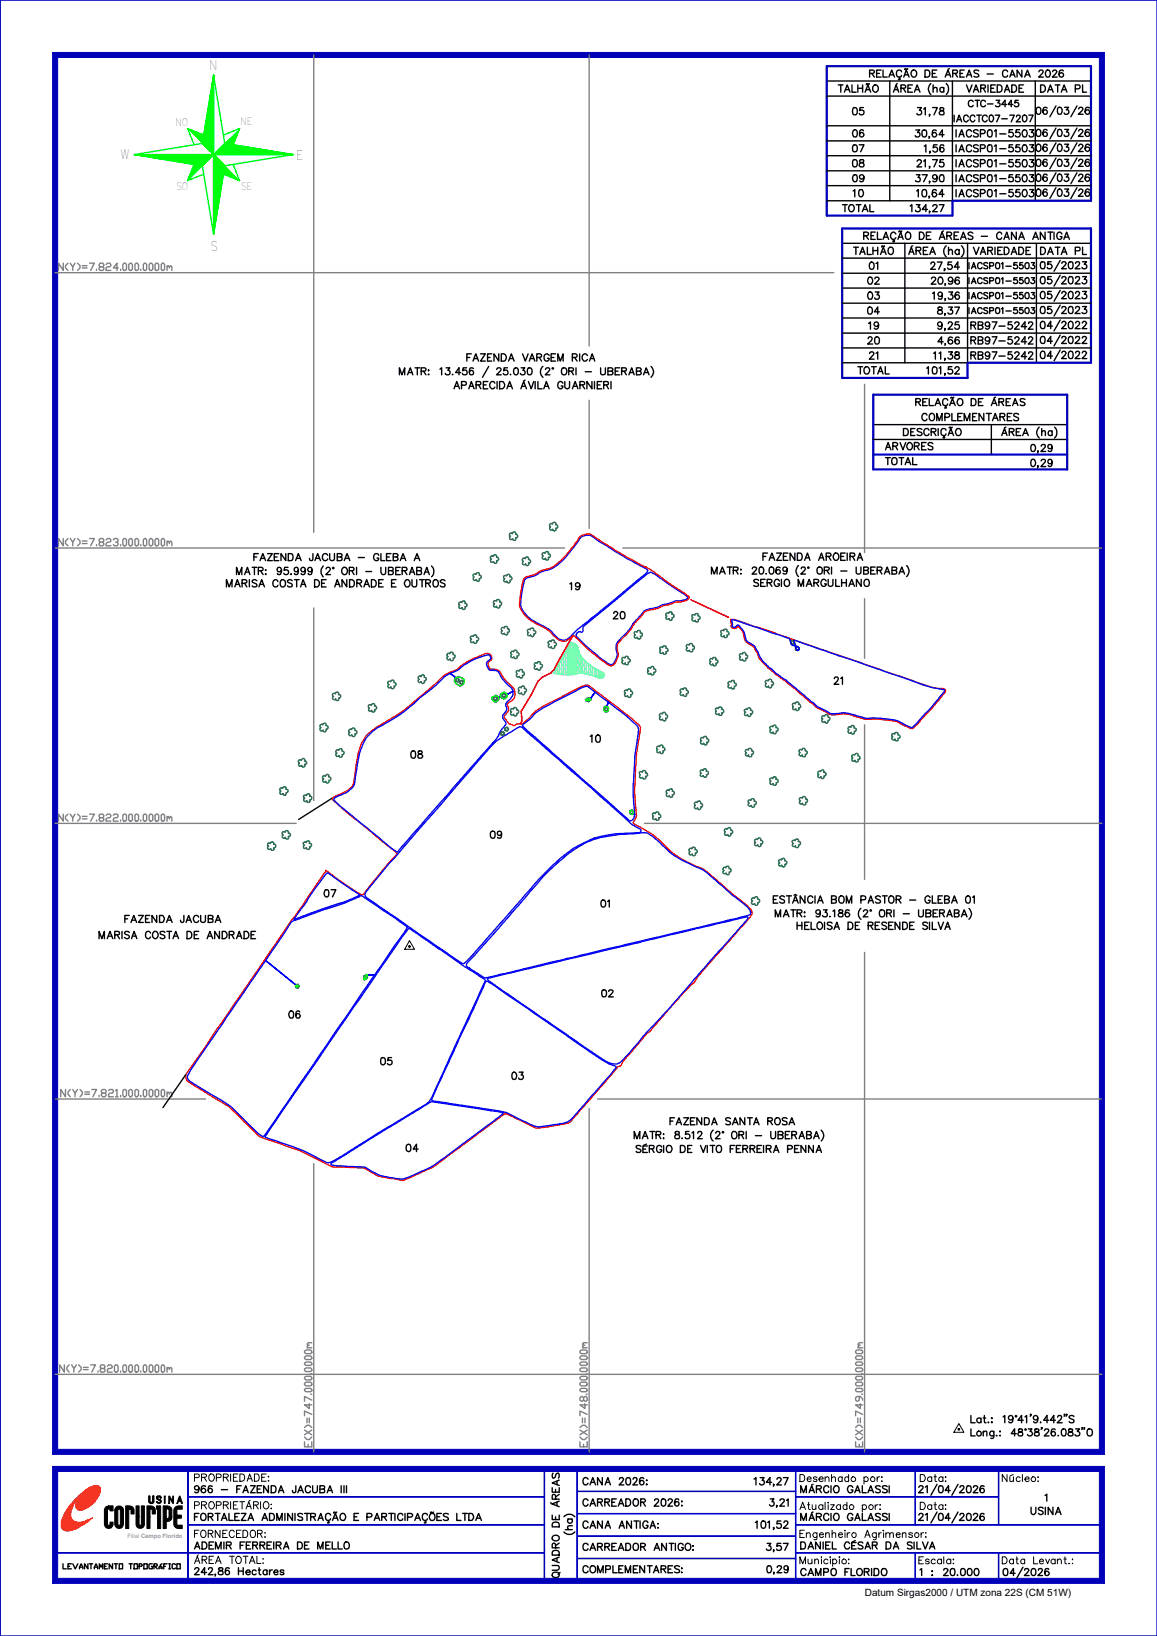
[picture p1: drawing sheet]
<svg xmlns="http://www.w3.org/2000/svg" width="210mm" height="297mm" viewBox="0 0 210 297" stroke-linecap="round" stroke-linejoin="round" font-family="sans-serif">
<defs><g id="words">
<g font-size="2.4">
<text x="37.9" y="12.8">N</text>
<text x="21.9" y="28.9">W</text>
<text x="53.7" y="29.1">E</text>
<text x="38.2" y="45.5">S</text>
</g>
<g font-size="1.9">
<text x="31.9" y="22.8">NO</text>
<text x="43.6" y="22.8">NE</text>
<text x="32" y="34.5">SO</text>
<text x="43.7" y="34.5">SE</text>
</g>
<g font-size="1.8">
<text x="152.1" y="16.7">TALHÃO</text>
<text x="157.8" y="14">RELAÇÃO DE ÁREAS - CANA 2026</text>
<text x="162.2" y="16.7">ÁREA (ha)</text>
<text x="175.4" y="16.7">VARIEDADE</text>
<text x="188.9" y="16.7">DATA PL</text>
<text x="154.7" y="20.9">05</text>
<text x="166.4" y="20.9">31,78</text>
<text x="188.1" y="20.7">06/03/26</text>
<text x="154.7" y="27.6">07</text>
<text x="154.7" y="24.9">06</text>
<text x="166.1" y="24.9">30,64</text>
<text x="167.7" y="27.6">1,56</text>
<text x="173.5" y="27.6">IACSP01-5503</text>
<text x="173.5" y="24.9">IACSP01-5503</text>
<text x="188.1" y="27.5">06/03/26</text>
<text x="188.1" y="24.8">06/03/26</text>
<text x="154.7" y="33">09</text>
<text x="154.7" y="30.3">08</text>
<text x="154.8" y="35.7">10</text>
<text x="166.2" y="33">37,90</text>
<text x="166.4" y="35.7">10,64</text>
<text x="166.4" y="30.3">21,75</text>
<text x="173.5" y="35.7">IACSP01-5503</text>
<text x="173.5" y="33">IACSP01-5503</text>
<text x="173.5" y="30.3">IACSP01-5503</text>
<text x="188.1" y="35.6">06/03/26</text>
<text x="188.1" y="32.9">06/03/26</text>
<text x="188.1" y="30.2">06/03/26</text>
<text x="152.9" y="38.4">TOTAL</text>
<text x="165.2" y="38.4">134,27</text>
<text x="154.9" y="46.2">TALHÃO</text>
<text x="156.8" y="43.5">RELAÇÃO DE ÁREAS - CANA ANTIGA</text>
<text x="164.9" y="46.2">ÁREA (ha)</text>
<text x="176.7" y="46.2">VARIEDADE</text>
<text x="188.9" y="46.2">DATA PL</text>
<text x="157.5" y="51.6">02</text>
<text x="157.8" y="48.9">01</text>
<text x="168.9" y="48.9">27,54</text>
<text x="169" y="51.6">20,96</text>
<text x="188.8" y="48.8">05/2023</text>
<text x="188.8" y="51.5">05/2023</text>
<text x="157.5" y="54.3">03</text>
<text x="157.5" y="57">04</text>
<text x="157.6" y="59.8">19</text>
<text x="169.3" y="54.3">19,36</text>
<text x="170.2" y="57">8,37</text>
<text x="170.2" y="59.8">9,25</text>
<text x="176.2" y="59.8">RB97-5242</text>
<text x="188.8" y="54.2">05/2023</text>
<text x="188.8" y="56.9">05/2023</text>
<text x="188.8" y="59.7">04/2022</text>
<text x="84.7" y="65.6">FAZENDA VARGEM RICA</text>
<text x="157.5" y="62.5">20</text>
<text x="157.8" y="65.2">21</text>
<text x="169.5" y="65.2">11,38</text>
<text x="170.2" y="62.5">4,66</text>
<text x="176.2" y="62.5">RB97-5242</text>
<text x="176.2" y="65.2">RB97-5242</text>
<text x="188.8" y="62.4">04/2022</text>
<text x="188.8" y="65.1">04/2022</text>
<text x="72.5" y="68">MATR: 13.456 / 25.030 (2° ORI - UBERABA)</text>
<text x="82.4" y="70.6">APARECIDA ÁVILA GUARNIERI</text>
<text x="155.7" y="67.9">TOTAL</text>
<text x="168.2" y="67.9">101,52</text>
<text x="166.2" y="73.6">RELAÇÃO DE ÁREAS</text>
<text x="167.3" y="76.4">COMPLEMENTARES</text>
<text x="160.7" y="81.7">ARVORES</text>
<text x="164" y="79.1">DESCRIÇÃO</text>
<text x="181.8" y="79.1">ÁREA (ha)</text>
<text x="187.1" y="82">0,29</text>
<text x="160.7" y="84.4">TOTAL</text>
<text x="187.1" y="84.7">0,29</text>
<text x="46.1" y="101.8">FAZENDA JACUBA - GLEBA A</text>
<text x="138.5" y="101.7">FAZENDA AROEIRA</text>
<text x="41.1" y="106.6">MARISA COSTA DE ANDRADE E OUTROS</text>
<text x="42.9" y="104.3">MATR: 95.999 (2° ORI - UBERABA)</text>
<text x="103.4" y="107.1">19</text>
<text x="129.1" y="104.2">MATR: 20.069 (2° ORI - UBERABA)</text>
<text x="136.8" y="106.4">SERGIO MARGULHANO</text>
<text x="111.3" y="112.3">20</text>
<text x="151.4" y="124.2">21</text>
<text x="74.6" y="137.6">08</text>
<text x="107.1" y="134.7">10</text>
<text x="89" y="152.2">09</text>
<text x="22.7" y="167.5">FAZENDA JACUBA</text>
<text x="58.8" y="162.8">07</text>
<text x="109.1" y="164.7">01</text>
<text x="140.4" y="164">ESTÂNCIA BOM PASTOR - GLEBA 01</text>
<text x="140.7" y="166.4">MATR: 93.186 (2° ORI - UBERABA)</text>
<text x="18" y="170.4">MARISA COSTA DE ANDRADE</text>
<text x="144.7" y="168.7">HELOISA DE RESENDE SILVA</text>
<text x="52.4" y="184.8">06</text>
<text x="109.2" y="181">02</text>
<text x="69.1" y="193.3">05</text>
<text x="92.9" y="196">03</text>
<text x="73.7" y="209.1">04</text>
<text x="115.1" y="206.7">MATR: 8.512 (2° ORI - UBERABA)</text>
<text x="115.5" y="209.2">SÉRGIO DE VITO FERREIRA PENNA</text>
<text x="121.6" y="204.2">FAZENDA SANTA ROSA</text>
<text x="176.2" y="258.3">Lat.: 19°41'9.442&quot;S</text>
<text x="176.2" y="260.7">Long.: 48°38'26.083&quot;O</text>
<text x="35.3" y="268.9">PROPRIEDADE:</text>
<text x="105.8" y="269.6">CANA 2026:</text>
<text x="136.9" y="269.6">134,27</text>
<text x="145.2" y="269">Desenhado por:</text>
<text x="167" y="269">Data:</text>
<text x="181.9" y="269">Núcleo:</text>
<text x="35.3" y="271">966 - FAZENDA JACUBA III</text>
<text x="35.3" y="273.9">PROPRIETÁRIO:</text>
<text x="105.8" y="273.4">CARREADOR 2026:</text>
<text x="139.6" y="273.4">3,21</text>
<text x="145.2" y="274">Atualizado por:</text>
<text x="145.3" y="271">MÁRCIO GALASSI</text>
<text x="166.7" y="271">21/04/2026</text>
<text x="167" y="274">Data:</text>
<text x="187.1" y="275">USINA</text>
<text x="189.7" y="272.5">1</text>
<text x="35.3" y="276">FORTALEZA ADMINISTRAÇÃO E PARTICIPAÇÕES LTDA</text>
<text x="35.3" y="281.2">ADEMIR FERREIRA DE MELLO</text>
<text x="35.3" y="279.1">FORNECEDOR:</text>
<text x="103.9" y="278.6" transform="rotate(-90 103.9 278.6)">(ha)</text>
<text x="105.8" y="277.4">CANA ANTIGA:</text>
<text x="105.8" y="281.5">CARREADOR ANTIGO:</text>
<text x="137.1" y="277.4">101,52</text>
<text x="139.1" y="281.5">3,57</text>
<text x="145.2" y="279.1">Engenheiro Agrimensor:</text>
<text x="145.3" y="281.2">DANIEL CÉSAR DA SILVA</text>
<text x="145.3" y="276">MÁRCIO GALASSI</text>
<text x="166.7" y="276">21/04/2026</text>
<text x="35.3" y="283.8">ÁREA TOTAL:</text>
<text x="35.3" y="285.9">242,86 Hectares</text>
<text x="101.5" y="286.4" transform="rotate(-90 101.5 286.4)">QUADRO DE ÁREAS</text>
<text x="105.8" y="285.5">COMPLEMENTARES:</text>
<text x="139.2" y="285.5">0,29</text>
<text x="145.2" y="283.9">Municipio:</text>
<text x="145.3" y="286">CAMPO FLORIDO</text>
<text x="166.8" y="283.9">Escala:</text>
<text x="167" y="286">1 : 20.000</text>
<text x="181.9" y="283.9">Data Levant.:</text>
<text x="182.1" y="286">04/2026</text>
<text x="157" y="289.8">Datum Sirgas2000 / UTM zona 22S (CM 51W)</text>
</g>
<g font-size="1.8" fill="#808080">
<text x="10.6" y="49.1">N(Y)=7.824.000.0000m</text>
<text x="10.6" y="99.1">N(Y)=7.823.000.0000m</text>
<text x="10.6" y="149.1">N(Y)=7.822.000.0000m</text>
<text x="11" y="199.1">N(Y)=7.821.000.0000m</text>
<text x="10.8" y="249.1">N(Y)=7.820.000.0000m</text>
<text x="56.6" y="262.7" transform="rotate(-90 56.6 262.7)">E(X)=747.000.0000m</text>
<text x="106.6" y="262.7" transform="rotate(-90 106.6 262.7)">E(X)=748.000.0000m</text>
<text x="156.6" y="262.7" transform="rotate(-90 156.6 262.7)">E(X)=749.000.0000m</text>
</g>
<g font-size="1.7">
<text x="173.2" y="22.1">IACCTC07-7207</text>
<text x="175.8" y="19.4">CTC-3445</text>
</g>
<g font-size="1.5">
<text x="175.9" y="48.8">IACSP01-5503</text>
<text x="175.9" y="51.5">IACSP01-5503</text>
<text x="175.9" y="54.2">IACSP01-5503</text>
<text x="175.9" y="56.9">IACSP01-5503</text>
</g>
<text font-size="1.3" x="11.4" y="284.8">LEVANTAMENTO TOPOGRÁFICO</text>
<text font-size="1.1" fill="#989898" x="23.1" y="279.1">Filial Campo Florido</text>
</g></defs>
<!-- layer: ARVORES -->
<path d="M143.3 115.9l.9 .3a1.14 1.14 0 0 0 .7 1.3 .3 .3 0 0 1 .2 .4 .3 .3 0 0 1-.4 .2l-.1-.2a.77 .77 0 0 0-.8-.8z" fill="none" stroke="#0f0" stroke-width=".25"/>
<!-- layer: 0114000966 -->
<path d="M95.1 105l.5-.3a5 5 0 0 0 2.5-1 6.4 6.4 0 0 0 3.3-1.6l1.2-1.1 2-2.6a2.1 2.1 0 0 1 2.8-1.3l4.6 3 4.4 2.5a12.1 12.1 0 0 1 3.3 2l5.4 3.8a1.47 1.47 0 0 1-1.5 .8l-1 .1-1.3 .5-.9 .2a8.2 8.2 0 0 1-3 .9l-.4 .2-2 2.3a15.5 15.5 0 0 1-2.8 3.4 1.93 1.93 0 0 0 0 1.7 2.37 2.37 0 0 1-1.3 2.4 7.1 7.1 0 0 1-2.8-2l-1.5-1.2-2.6-2.4-.2 .2a2.12 2.12 0 0 1-1.6 .9l-.4-.1a6.9 6.9 0 0 1-2.2-1.8l-.7-.5a11.7 11.7 0 0 1-3.8-2.5 2.77 2.77 0 0 1-.7-2.7 11.8 11.8 0 0 1 .7-3.8zM132.7 112.4h.6l5.5 1.9 26.5 9.1a17.7 17.7 0 0 0 5.5 1.6h.3a.52 .52 0 0 1 .5 .4 .52 .52 0 0 1-.3 .6l-2.2 2.6-3 3.3a.79 .79 0 0 1-1.1 .2l-2-1a18.8 18.8 0 0 0-5.7-.5h-.4l-2.8-.9-1-.1-.8 .1a2.27 2.27 0 0 1-2.4-.5l-.7-.3a4.4 4.4 0 0 1-1.8-1.2l-4.9-4.1-1.8-1.2-1.4-1.2-1.5-1.6-.4-1.2a2.55 2.55 0 0 0-1.6-1.6 2.85 2.85 0 0 1-.9-2l-.8-1a.21 .21 0 0 0-.3-.1 .21 .21 0 0 0-.1 .3l-.2 .1a.58 .58 0 0 1-.7-.2 .58 .58 0 0 1-.1-.6zM66.6 133.4a20.3 20.3 0 0 1 4.4-3 43.6 43.6 0 0 0 6.4-4.8l2-1.8a7.1 7.1 0 0 1 3.6-2.3 13.7 13.7 0 0 1 5.4-2.9 .82 .82 0 0 1 .9 .7 .82 .82 0 0 1-.7 .9 1.34 1.34 0 0 0 .6 1.3 1.64 1.64 0 0 1 2 1.3l.5 .7 1.1 1a1.8 1.8 0 0 1-.5 3.1l-.3 .3a1.33 1.33 0 0 1-.5 2v.3a2.36 2.36 0 0 0 1.8 1.5l.5-.3h.7a9.8 9.8 0 0 0 2.7-2.3l1.4-.9 7.1-3.6 .9-.2a104.1 104.1 0 0 1 9.6 7.4v.4a54.7 54.7 0 0 0-.9 13.6l.2 1.7a2.23 2.23 0 0 1-.6 1.9l1.5 .9a19.8 19.8 0 0 1 5.5 4.4 30.1 30.1 0 0 0 6 3.3l5.1 4.3 2.6 2.1 .8 1 .1 .5-1 1.4-8.9 10-.7 1.2-.6 .4-1.2 1.3-6.1 7.1-.5 .2-4.4 5.2-.3 .6-.3 .3h-.3l-8.5 9.9a3.6 3.6 0 0 1-2.4 .7l-3.2 .5a1.92 1.92 0 0 1-1.7-.4l-4.1-1.9a1.02 1.02 0 0 0-1.4 .3l-9.2 6.8a16.4 16.4 0 0 1-5.7 3.5l-2.3 1.1a3.1 3.1 0 0 1-2.2-.1 9.4 9.4 0 0 1-5.4-1.9l-5.6-.2a76.9 76.9 0 0 0-13.3-5.5l-.5-.4-3.2-3.2a12.2 12.2 0 0 0-4.3-3.3l-5.1-3.1-.3-.5-.1-.8 3.5-5 15.7-23 2-2.7 4.3-6.4 5.3 3.8 1.1 .6h.4l3.1-4 3-3.5-8.4-6.8-3-2.6-.5-.5 .7-.5a6.8 6.8 0 0 0 3.1-1.8l.2-.7a32.6 32.6 0 0 1 1.4-7.2z" fill="none" stroke="#f00" stroke-width=".25"/>
<!-- layer: 0114000966019 -->
<path d="M95.3 105.1l.3-.2a6 6 0 0 0 2.8-1.1 6.7 6.7 0 0 0 4.3-2.7l2.3-2.9a1.84 1.84 0 0 1 2.3-.9l4.6 3 5.3 2.9a.42 .42 0 0 1 .4 .4 .42 .42 0 0 1-.3 .5l-12.6 10.2-1 1.1a1.71 1.71 0 0 1-2.3 .6l-1.7-1.7-1-.6a6.7 6.7 0 0 1-4.1-3.5l-.1-.9a13.9 13.9 0 0 1 .8-4.2z" fill="none" stroke="#00f" stroke-width=".25"/>
<!-- layer: 0114000966020 -->
<path d="M105.8 113.8l11.7-9.6a.92 .92 0 0 1 1.3 0l6 4.2a.41 .41 0 0 1-.4 .5l-.7 .1a5.4 5.4 0 0 0-2.6 .6l-.8 .2a8.2 8.2 0 0 1-2.9 .9l-.5 .2-2 2.3-.4 .8-.6 .6-.8 .9a3 3 0 0 0-1.3 1.9v.4a2.4 2.4 0 0 1-.8 2.8l-.1 .1a6.7 6.7 0 0 1-2.7-2l-3.6-3.2a.67 .67 0 0 1 .2-.7 .67 .67 0 0 1 .8 0l.2-.2z" fill="none" stroke="#00f" stroke-width=".25"/>
<!-- layer: 0114000966003 -->
<path d="M88.2 178.2l.2-.1 .9 .5 16.5 11.5a24.2 24.2 0 0 0 5.4 3.3l.6 .2-.1 .4-6.2 7.2a7.8 7.8 0 0 1-2.8 2.6l-2.8 .5a5.1 5.1 0 0 1-4.8-.7l-.4-.2a12.5 12.5 0 0 0-6.4-2.1l-9-1.3a1.03 1.03 0 0 1-1-.3z" fill="none" stroke="#00f" stroke-width=".25"/>
<!-- layer: 0114000966004 -->
<path d="M60.1 211.2l18.2-11.2 11.4 1.7 1.6 .4-1.7 1.4-7.9 5.9a26.7 26.7 0 0 1-8.5 4.6l-1.4-.1a9.8 9.8 0 0 1-5.1-1.7 2.3 2.3 0 0 0-2-.4l-4.2-.2-.5-.2z" fill="none" stroke="#00f" stroke-width=".25"/>
<!-- layer: 0114000966002 -->
<path d="M88.5 177.7l41.8-10 5-1.2h.4v.2l-.4 .6-6.4 7.2-7.3 8.5-4.2 4.3-3.9 4.6a2.15 2.15 0 0 1-2.7 1.1l-1.4-.7-3.7-2.5-15.3-10.6-1.7-1.2-.3-.2z" fill="none" stroke="#00f" stroke-width=".25"/>
<!-- layer: 0114000966001 -->
<path d="M98.5 159.3l1.5-1.5a23.2 23.2 0 0 1 7.7-5.4 35.8 35.8 0 0 1 8.4-1.1 2.26 2.26 0 0 1 2.3 .5l.9 .8a15.9 15.9 0 0 0 6.5 4.5 10.2 10.2 0 0 1 4.2 2.8l2.9 2.6 2.1 1.6a2.41 2.41 0 0 1 1.2 1.8 9.8 9.8 0 0 1-3.6 1.1l-43.9 10.4a1.08 1.08 0 0 1-1.3-.2l-1.9-1.2a1.32 1.32 0 0 1-.9-.8 3.4 3.4 0 0 1 1.3-1.5l6.6-7.4z" fill="none" stroke="#00f" stroke-width=".25"/>
<!-- layer: 0 -->
<path d="M74.2 171.7l.1 .1zM74.2 171.7h.1v.1zM74.2 171.9l.1-.1zM74.3 170.8l.9 1.5h-1.7zM74.3 171.7h.1l-.1 .1zM74.3 171.8h.2l-.1 .1zM74.3 171.8l.1 .1zM74.4 171.7l.1 .1h-.2z" fill="none" stroke="#000" stroke-width=".18"/>
<path d="M74.2 171.7l.1 .1zM74.2 171.7h.1v.1zM74.3 171.7h.1l-.1 .1zM74.4 171.7l.1 .1h-.2zM74.3 171.8h.2l-.1 .1zM74.3 171.8l.1 .1zM74.2 171.9l.1-.1zM74.2 171.8h.1l-.1 .1z" fill="#000"/>
<!-- layer: ESTRADA -->
<path d="M104 115.3l.1 .1-.5 .7h-.1z" fill="none" stroke="#f00" stroke-width=".18"/>
<path d="M104 115.3l.1 .1-.5 .7h-.1z" fill="#f00"/>
<path d="M103.5 116.1h.1l-2 3.6h-.1z" fill="none" stroke="#f00" stroke-width=".18"/>
<path d="M103.5 116.1h.1l-2 3.6h-.1z" fill="#f00"/>
<path d="M101.5 119.7h.1l-1 1.9h-.1z" fill="none" stroke="#f00" stroke-width=".18"/>
<path d="M101.5 119.7h.1l-1 1.9h-.1z" fill="#f00"/>
<path d="M100 122.1l.5-.5h.1l-.6 .6z" fill="none" stroke="#f00" stroke-width=".18"/>
<path d="M100 122.1l.5-.5h.1l-.6 .6z" fill="#f00"/>
<path d="M98.5 122.9l1.5-.8v.1l-1.5 .8z" fill="none" stroke="#f00" stroke-width=".18"/>
<path d="M98.5 122.9l1.5-.8v.1l-1.5 .8z" fill="#f00"/>
<path d="M97.6 123.6l.9-.7v.1z" fill="none" stroke="#f00" stroke-width=".18"/>
<path d="M97.6 123.6l.9-.7v.1z" fill="#f00"/>
<path d="M97.6 123.6l-1.1 2.6-.1-.1z" fill="none" stroke="#f00" stroke-width=".18"/>
<path d="M97.6 123.6l-1.1 2.6-.1-.1z" fill="#f00"/>
<path d="M96.4 126.1l.1 .1-2 3z" fill="none" stroke="#f00" stroke-width=".18"/>
<path d="M96.4 126.1l.1 .1-2 3z" fill="#f00"/>
<path d="M94.5 129.2h.1l.1 1h-.1z" fill="none" stroke="#f00" stroke-width=".18"/>
<path d="M94.5 129.2h.1l.1 1h-.1z" fill="#f00"/>
<path d="M94.6 130.2h.1v.7h-.1z" fill="none" stroke="#f00" stroke-width=".18"/>
<path d="M94.6 130.2h.1v.7h-.1z" fill="#f00"/>
<path d="M94.6 130.9h.1l-.2 .5z" fill="none" stroke="#f00" stroke-width=".18"/>
<path d="M94.6 130.9h.1l-.2 .5z" fill="#f00"/>
<!-- layer: REPRESA -->
<g fill="none" stroke="#0ff" stroke-width=".25">
<path d="M102 119.7v.9M102.3 119v.9M102.7 119.5h.1M102.7 118.3v1M102.7 119.6v1M103.1 118.8h.1M103.1 117.7v.9M103.1 118.9v1M103.4 119.5h.1M103.4 118.1h.1M103.4 117v.9M103.4 118.3v1"/>
<path d="M103.4 119.6v1M103.6 116.6a1.38 1.38 0 0 1 1.4 1.6 8.2 8.2 0 0 0 4.6 4l.1 .5-.3 .4-.9-.1a5.6 5.6 0 0 0-4.4-.5h-2.2l-1.4-.3zM103.8 118.8h.1M103.8 117.5h.1M103.8 116.7v.6M103.8 117.7v.9M103.8 118.9v1M104.2 119.5h.1M104.2 118.1h.1M104.2 117v.9M104.2 118.3v1M104.2 119.6v1"/>
<path d="M104.5 118.8h.1M104.5 117.5h.1M104.5 117.1v.2M104.5 117.7v.9M104.5 118.9v1M105 119.5h.1M105 118.1h.1M105 117.8v.1M105 118.3v1M105 119.6v1M105.3 118.9v1M105.7 119.6v1"/>
<path d="M106.1 119.9h.1M100.8 121.7v.5M101.2 122h.1M101.2 121v.9M101.2 122.2v.1M101.5 121.4h.1M101.5 120.4v.8M101.5 121.6v.7M102 122h.1M102 120.8h.1M102 120.9v1M102 122.2v.3"/>
<path d="M102.3 121.4h.1M102.3 120.1h.1M102.3 120.3v.9M102.3 121.6v.9M102.7 122h.1M102.7 120.8h.1M102.7 120.9v1M102.7 122.2v.3M103.1 121.4h.1M103.1 120.1h.1M103.1 120.3v.9M103.1 121.6v.9"/>
<path d="M103.4 122h.1M103.4 120.8h.1M103.4 120.9v1M103.4 122.2v.3M103.8 121.4h.1M103.8 120.1h.1M103.8 120.3v.9M103.8 121.6v.9M104.2 122h.1M104.2 120.8h.1M104.2 120.9v1M104.2 122.2v.2"/>
<path d="M104.5 121.4h.1M104.5 120.1h.1M104.5 120.3v.9M104.5 121.6v.7M105 122h.1M105 120.8h.1M105 120.9v1M105.3 121.4h.1M105.3 120.1h.1M105.3 120.3v.9M105.3 121.6v.6M105.7 122h.1"/>
<path d="M105.7 120.8h.1M105.7 120.9v1M106.1 121.4h.1M106.1 120.1h.1M106.1 120.3v.9M106.1 121.6v.6M106.4 122h.1M106.4 120.8h.1M106.4 120.2v.4M106.4 120.9v1M106.4 122.2v.1M106.8 121.4h.1"/>
<path d="M106.8 120.5v.7M106.8 121.6v.9M107.2 122h.1M107.2 120.9v1M107.2 122.2v.4M107.5 121.4h.1M107.5 121.1v.1M107.5 121.6v1M107.9 122h.1M107.9 121.3v.6M107.9 122.2v.6M108.3 122.7h.1"/>
<path d="M108.3 121.6v1M108.3 122.9v.1M108.7 122h.1M108.7 121.7v.2M108.7 122.2v.9M109.1 122.7h.1M109.1 121.9v.7M109.1 122.9v.2M109.4 122.2v.8"/>
</g>
<!-- layer: _SIMBOLO ARVORE -->
<path d="M82.7 123.3l.2-.1a.25 .25 0 0 1 .3 0 .25 .25 0 0 1 .1 .4v.1a.15 .15 0 0 1-.2 .1 .15 .15 0 0 1-.1-.1h-.3l.1-.2zM83.5 123.7l.2-.1a.22 .22 0 0 1 .3 .1 .22 .22 0 0 1 0 .3l-.1 .2h-.1l-.1-.1h-.2zM89.7 126.6l.2-.1a.38 .38 0 0 1 .2 .6l-.1 .1-.1-.2h-.3zM91.1 126.1h.3l.1-.2a.4 .4 0 0 1 .1 .7l-.5-.1 .1-.2h-.1zM106.4 126.9l.3-.1a.14 .14 0 0 1 .2-.1 .14 .14 0 0 1 0 .2h.1a.24 .24 0 0 1 .1 .3 .24 .24 0 0 1-.4 .1h-.2zM109.7 128.5l.2-.1a.28 .28 0 0 1 .4 .1 .28 .28 0 0 1 0 .4h-.1v.2l-.5-.1 .1-.3zM114.6 147.6l.2 .2v-.2l.2-.1-.2-.2v-.2l-.5 .2 .1 .1-.1 .2 .3 .1M53.6 178.8l.5-.1 .2 .4h-.1l-.1 .3h-.2v-.2l-.2 .1zM66 177.2l.4-.2a.41 .41 0 0 1 .1 .7l-.5-.1z" fill="none" stroke="#007239" stroke-width=".25"/>
<!-- layer: 0114000966009 -->
<path d="M90 134.6l3.7-2.3 .6-.3h.3l13.1 11.4 6.9 6.2 1.7 1v.5l-1.1 .1a20.5 20.5 0 0 0-8.5 1.5 22.5 22.5 0 0 0-7.9 5.9l-1.1 1.1-11 12.6a11.6 11.6 0 0 1-2.5 2.6h-.3l-1-.6-15.9-11-.6-.4-.2-.5 .7-1.1 3.8-4.7z" fill="none" stroke="#00f" stroke-width=".25"/>
<!-- layer: 0114000966005 -->
<path d="M74.2 168.5l10 6.9 3.7 2.3 .2 .3-8.9 19.2a6.1 6.1 0 0 1-1.9 3.3l-8.7 5.2-4.1 2.6a18.7 18.7 0 0 1-5 2.8l-.2-.1a45 45 0 0 0-10.6-4.3l-.6-.3 1.3-2 20-29.1z" fill="none" stroke="#00f" stroke-width=".25"/>
<!-- layer: 0114000966007 -->
<path d="M59.1 158.8l.3-.3 .4 .2 5.5 3.7a17.6 17.6 0 0 1-5.1 2.1l-6.8 2.5 .4-.9 1.6-2a18.4 18.4 0 0 1 2.8-4.1z" fill="none" stroke="#00f" stroke-width=".25"/>
<!-- layer: 0114000966006 -->
<path d="M52.9 167.4l5.7-2.2a49.2 49.2 0 0 0 7-2.6l8.4 5.7-6 8.7h-1.4a.74 .74 0 0 0-.6 .7l.2 .2 .5-.9h1.3l-20 29.2-.2 .1-.8-.4-2.5-2.4a17.2 17.2 0 0 0-6-4.7l-4-2.5-.5-.5v-.5l1.9-3 12.3-17.9 5.6 4.5-.1 .3 .5-.2-.1-.2-.3 .1-5.6-4.5z" fill="none" stroke="#00f" stroke-width=".25"/>
<!-- layer: 0114000966010 -->
<path d="M94.8 131.6l1.2-.9a9.9 9.9 0 0 1 4-2.9l5.6-3 .9-.2 .3 .1 1.2 1-.8 1.1-.9 .2v.1l.1 .1 .8-.1v-.3l.8-1.1 2.4 1.8-.3 .7a.48 .48 0 0 0-.5 .7 .48 .48 0 0 0 .7 .2l.1-.1a.53 .53 0 0 0-.3-.8l.3-.7a35.9 35.9 0 0 1 5.3 4.4 1.57 1.57 0 0 1 .1 1.4 54.4 54.4 0 0 0-.7 13.4l.1 1.2-.3-.2v-.6h-.4l-.2 .3 .2 .4 .4-.1 .3 .2a.95 .95 0 0 1-1 1.1l-18.6-16.5z" fill="none" stroke="#00f" stroke-width=".25"/>
<!-- layer: 0114000966008 -->
<path d="M66.8 133.6l.4-.4a19.4 19.4 0 0 1 4.2-2.7l1.9-1.2 1.8-1.6 1.3-1.1 2.8-2.3 1.5-1.4 1-.7 1.1 .9-.3 .3a1.07 1.07 0 0 0 1.3 1 .76 .76 0 0 0 .5-.8 .76 .76 0 0 0-.7-.6l-.4-.1-.4 .2-1.1-.9a4 4 0 0 0 2.2-1.2 11.9 11.9 0 0 1 4.5-2.1 .54 .54 0 0 1 .6 .5 .54 .54 0 0 1-.4 .6l-.3 .4a1.36 1.36 0 0 0 .5 1.2l.2 .1a1.67 1.67 0 0 1 1.7 .6 9.2 9.2 0 0 0 2.3 2.8l.1 .4-1.1 .6a.67 .67 0 0 0-.6-.4 .67 .67 0 0 0-.6 .6l.1 .1-.4 .1-.2-.1a.45 .45 0 0 0-.7 .1 .32 .32 0 0 0-.3 .4 .62 .62 0 0 0 .7 .5 .62 .62 0 0 0 .5-.7v-.2l.4-.1a.61 .61 0 0 0 .7 .4 .61 .61 0 0 0 .4-.7l1.1-.6a2.09 2.09 0 0 1-1.2 2l-.1 .5a1.17 1.17 0 0 1-.5 1.7l-.1 .6 .6 1v.2a6.2 6.2 0 0 0-1.5 2.3l-18.1 20.9-1.3-.9-9.6-7.9a.98 .98 0 0 1-.7-.9l.4-.3a6.2 6.2 0 0 0 3.2-2l.6-3.3a11.6 11.6 0 0 1 2-5.8z" fill="none" stroke="#00f" stroke-width=".25"/>
<!-- layer: ARVORES -->
<g fill="none" stroke="#0f0" stroke-width=".25">
<path d="M82.8 123.1a1.22 1.22 0 0 1 1.5 .3 .84 .84 0 0 1-1 1l-.5-.3-.3-.4v-.3zM89.3 126.7l.3-.2a.45 .45 0 0 1 .7-.1l.1 .1a.59 .59 0 0 1-.1 .7 .59 .59 0 0 1-.7 .1zM90.9 126a.6 .6 0 0 1 .9-.1 .6 .6 0 0 1-.1 .9 .64 .64 0 0 1-.7-.1 .64 .64 0 0 1-.1-.7zM106.3 127l.9-.2v.3l-.8 .1zM109.8 128.2h.3a.55 .55 0 0 1 .1 1 .55 .55 0 0 1-.6-.3 .55 .55 0 0 1 .2-.7zM53.8 178.8h.3l.1 .3a.25 .25 0 0 1-.3 .1 .25 .25 0 0 1-.2-.2zM66.3 177.1l.2-.2 .2 .1-.2 .4a.41 .41 0 0 1-.5 .4v-.2z"/>
<circle cx="114.6" cy="147.5" r=".37"/>
</g>
<!-- layer: MARGEM -->
<path d="M0 0h210v297h-210zM0 0v297" fill="none" stroke="#0000b8" stroke-width=".25"/>
<g fill="none" stroke="#0000b8" stroke-width=".18">
<path d="M199.5 10.4l1-.9v254.5l-1-.9zM34.1 266.7h.1v20.3h-.1zM34.1 276.8h64.7v.1h-64.7zM34.1 271.7h64.7v.1h-64.7zM34.1 276.8h64.7M34.1 271.8h64.7M34.1 266.7v20.3M98.8 266.7h.1v20h-.1zM98.8 266.7v20M104.7 266.7h.1v20h-.1zM104.7 270.7h39.7v.1h-39.7zM104.7 274.7h39.7v.2h-39.7z"/>
<path d="M104.7 278.8h39.7v.1h-39.7zM104.7 266.7v20M104.7 270.7h39.7M104.7 274.8h39.7M104.7 278.9h39.7M144.4 266.7h.1v20h-.1zM144.4 276.8h55.6v.1h-55.6zM144.4 271.7h36.9v.1h-36.9zM144.4 276.8h55.6M144.4 271.8h36.9M144.4 266.7v20M166.1 266.7h.1v10.1h-.1z"/>
<path d="M166.1 266.7v10.1M181.2 266.7h.1v10.1h-.1zM181.3 266.7v10.1M10 281.9h88.8v.1h-88.8zM10 281.9h88.8M104.7 282.9h39.7v.1h-39.7zM104.7 282.9h39.7M144.4 281.9h55.6v.1h-55.6zM144.4 281.9h55.6M166.1 281.9h.1v5h-.1zM166.1 281.9v5M181.2 281.9h.1v5h-.1z"/>
<path d="M181.3 281.9v5"/>
</g>
<path d="M199.5 10.4l1-.9v254.5l-1-.9z" fill="#0000b8"/>
<path d="M9.6 9.5h190.9l-1 .9h-189z" fill="none" stroke="#0000b8" stroke-width=".18"/>
<path d="M9.6 9.5h190.9l-1 .9h-189z" fill="#0000b8"/>
<path d="M9.6 9.5l.9 .9v252.7l-.9 .9z" fill="none" stroke="#0000b8" stroke-width=".18"/>
<path d="M9.6 9.5l.9 .9v252.7l-.9 .9z" fill="#0000b8"/>
<path d="M10.5 263.1h189l1 .9h-190.9z" fill="none" stroke="#0000b8" stroke-width=".18"/>
<path d="M10.5 263.1h189l1 .9h-190.9z" fill="#0000b8"/>
<path d="M9.6 266.2h190.9l-1 .9h-189z" fill="none" stroke="#0000b8" stroke-width=".18"/>
<path d="M9.6 266.2h190.9l-1 .9h-189z" fill="#0000b8"/>
<path d="M200.5 266.2v21.2l-1-.9v-19.4z" fill="none" stroke="#0000b8" stroke-width=".18"/>
<path d="M200.5 266.2v21.2l-1-.9v-19.4z" fill="#0000b8"/>
<path d="M9.6 287.4l.9-.9h189l1 .9z" fill="none" stroke="#0000b8" stroke-width=".18"/>
<path d="M9.6 287.4l.9-.9h189l1 .9z" fill="#0000b8"/>
<path d="M9.6 266.2l.9 .9v19.4l-.9 .9z" fill="none" stroke="#0000b8" stroke-width=".18"/>
<path d="M9.6 266.2l.9 .9v19.4l-.9 .9z" fill="#0000b8"/>
<path d="M34.1 266.7h.1v20.1h-.1zM34.1 266.7v20.1" fill="none" stroke="#0000b8" stroke-width=".18"/>
<!-- layer: SETA_NORTE -->
<g fill="none" stroke="#0f0" stroke-width=".25">
<path d="M38.8 13.8h.1M38.8 13.7h.1M38.8 13.6l2 12.4 12.4 2.1-12.4 2-2 12.4-2.1-12.4-12.3-2 12.3-2.1zM38.8 18.7l-1 .9M38.8 13.9l-.1 .1M38.8 14.1h-.1M38.8 14.2l-.1 .1M38.8 14.3l-.1 .2M38.8 14.5l-.2 .1M38.8 14.6l-.2 .2M38.8 14.7l-.2 .2M38.8 14.9l-.2 .2"/>
<path d="M38.8 15l-.3 .2M38.8 15.1l-.3 .3M38.8 15.2l-.3 .3M38.8 15.4l-.3 .3M38.8 15.5l-.4 .3M38.8 15.6l-.4 .4M38.8 15.7l-.4 .4M38.8 15.9l-.4 .4M38.8 16l-.5 .4M38.8 16.1l-.5 .5M38.8 16.2l-.5 .5M38.8 16.4l-.5 .5"/>
<path d="M38.8 16.5l-.6 .5M38.8 16.6l-.6 .6M38.8 16.7l-.6 .6M38.8 16.9l-.6 .6M38.8 17l-.7 .7M38.8 17.1l-.7 .7M38.8 17.2l-.8 .8M38.8 17.4l-.8 .7M38.8 17.5l-.8 .8M38.8 17.7l-.8 .7M38.8 17.8l-.9 .8M38.8 17.9l-.9 .8"/>
<path d="M38.8 18l-.9 .9M38.8 18.2l-.9 .8M38.8 18.3l-1 .9M38.8 18.4l-1 .9M38.8 18.5l-1 1M38.8 18.8l-1.1 1M38.8 18.9l-1.1 1M38.8 19l-1.1 1.1M38.8 19.2l-1.1 1M38.8 19.3l-1.2 1.1M38.8 19.4l-1.2 1.1M38.8 19.5l-1.2 1.2"/>
<path d="M38.8 19.7l-1.2 1.2M38.8 19.8l-1.3 1.2M38.8 19.9l-1.3 1.3M38.8 13.6v28.9M24.4 28.1h.1M24.4 28.1h28.8M24.5 28.1h.1M24.7 28.1h-.1M24.8 28.1h-.1M24.9 28.1h-.1M25 28.1l-.1 .1M25.2 28.1l-.2 .1"/>
<path d="M25.3 28.1l-.2 .1M25.5 28.1l-.2 .1M25.6 28.1l-.2 .1M25.7 28.1l-.2 .2M25.8 28.1l-.2 .2M26 28.1l-.3 .2M26.1 28.1l-.3 .2M26.2 28.1l-.2 .2M26.3 28.1l-.2 .2M26.5 28.1l-.3 .3M26.6 28.1l-.3 .3M26.7 28.1l-.3 .3"/>
<path d="M26.8 28.1l-.3 .3M27 28.1l-.4 .3M27.1 28.1l-.4 .3M27.2 28.1l-.4 .4M27.3 28.1l-.4 .4M27.5 28.1l-.5 .4M27.6 28.1l-.5 .4M27.7 28.1l-.5 .4M27.8 28.1l-.4 .5M28 28.1l-.5 .5M28.1 28.1l-.5 .5M28.2 28.1l-.5 .5"/>
<path d="M28.3 28.1l-.5 .5M28.5 28.1l-.6 .5M28.6 28.1l-.6 .6M28.8 28.1l-.7 .6M28.9 28.1l-.7 .6M29 28.1l-.7 .6M29.1 28.1l-.7 .6M29.3 28.1l-.8 .6M29.4 28.1l-.7 .7M29.5 28.1l-.7 .7M29.6 28.1l-.7 .7M29.8 28.1l-.8 .7"/>
<path d="M29.9 28.1l-.8 .7M30 28.1l-.8 .8M30.1 28.1l-.8 .8M30.3 28.1l-.9 .8M30.4 28.1l-.8 .8M30.5 28.1l-.8 .8M30.6 28.1l-.8 .8M30.8 28.1l-.9 .9M30.9 28.1l-.9 .9M31 28.1l-.9 .9M31.1 28.1l-.9 .9M31.3 28.1l-1 .9"/>
<path d="M31.4 28.1l-1 .9M31.5 28.1l-1 1M31.6 28.1l-1 1M31.8 28.1l-1.1 1M31.9 28.1l-1.1 1M32.1 28.1l-1.1 1M32.2 28.1l-1.1 1.1M32.3 28.1l-1.1 1.1M32.4 28.1l-1.1 1.1M32.6 28.1l-1.2 1.1M32.7 28.1l-1.2 1.1M32.8 28.1l-1.2 1.1"/>
<path d="M33 28.1l-1.3 1.2M33.1 28.1l-1.2 1.2M33.2 28.1l-1.2 1.2M33.3 28.1l-1.2 1.2M33.5 28.1l-1.3 1.2M33.6 28.1l-1.3 1.3M33.7 28.1l-1.3 1.3M33.8 28.1l-1.3 1.3M34 28.1l-1.4 1.3M34.1 28.1l-1.4 1.3M34.2 28.1l-1.4 1.3M34.2 23.4l2.6 2.5"/>
<path d="M34.3 28.1l-1.4 1.4M34.4 23.5l2.4 2.3M34.5 28.1l-1.5 1.4M34.6 28.1l-1.4 1.4M34.6 23.6l2.2 2.1 2-2M34.7 28.1l-1.4 1.4M34.8 23.6l2 2 2-2M34.8 28.1l-1.4 1.4M35 28.1l-1.5 1.4M35.1 23.7l1.7 1.8M35.1 28.1l-1.5 1.5M35.3 28.1l-1.6 1.5"/>
<path d="M35.3 29.8l-1.3 3M35.3 23.8l1.5 1.6M35.4 28.1l-1.6 1.5M35.4 29.9l-.3 .2M35.5 28.1l-1.6 1.5M35.6 28.1l-1.6 1.5M35.7 29.9l-.8 .8M35.7 24l1.2 1.2M35.8 28.1l-1.7 1.6M35.8 29.9l-1 1M35.9 28.1l-1.7 1.6M35.9 29.9l-1.2 1.3"/>
<path d="M35.9 24.1l1 1M36 28.1l-1.7 1.6M36.1 28.1l-1.7 1.6M36.3 28.1l-1.7 1.6M36.3 24.3l.6 .6M36.4 28.1l-1.7 1.6M36.5 28.1l-1.7 1.7M36.5 24.3l.4 .5M36.6 28.1l-1.7 1.7M36.6 30.1l-2.5 2.5M36.8 28.1l-1.8 1.7M36.9 28.1l-1.8 1.7"/>
<path d="M36.9 24.5l.1 .1M37 31.6l-3 1.2M37 28.1l-1.8 1.8M37.1 28.1l-1.7 1.7M37.3 28.1l-2.2 2.2M37.4 28.1l-2.4 2.4M37.5 28.1l-1.8 1.8M37.6 28.1l-1.8 1.8M37.8 28.1l-1.9 1.8M37.9 28.1l-3.3 3.3M38 28.1l-3.5 3.5M38.2 28.1l-3.8 3.7"/>
<path d="M38.3 28.1l-3.9 3.9M38.4 28.1l-4.1 4.1M38.6 28.1l-4.4 4.3M38.7 28.1l-2 2M38.8 32.3l2-2 2.3 2.3M38.8 20l-1.3 1.3M38.8 20.2l-1.3 1.3M38.8 20.3l-1.4 1.3M38.8 20.4l-1.4 1.4M38.8 20.5l-1.4 1.4M38.8 20.7l-1.4 1.4M38.8 20.8l-1.5 1.4"/>
<path d="M38.8 21l-1.5 1.4M38.8 21.1l-1.5 1.4M38.8 21.2l-1.5 1.5M38.8 21.3l-1.6 1.5M38.8 21.5l-1.6 1.5M38.8 21.6l-1.6 1.5M38.8 21.7l-1.6 1.6M38.8 21.9l-1.7 1.5M38.8 22l-1.7 1.6M38.8 22.1l-1.7 1.6M38.8 22.2l-1.7 1.7M38.8 22.4l-1.7 1.7"/>
<path d="M38.8 22.5l-1.8 1.7M38.8 22.6l-1.8 1.8M38.8 22.7l-1.8 1.8-3-1.2 1.3 3M38.8 22.9l-1.8 1.8-.3-.3M38.8 23l-1.9 1.8M38.8 23.1l-1.9 1.9-.8-.8M38.8 23.2l-1.9 1.9M38.8 23.4l-1.9 1.9-1.4-1.4M38.8 23.5l-2 1.9M38.8 23.9l-2 2M38.8 24l-2.1 2 4.1 4.1M38.8 24.2l-2 1.9"/>
<path d="M38.8 24.3l-1.9 1.8M38.8 24.4l-1.9 1.8M38.8 24.5l-1.8 1.8M38.8 24.7l-1.7 1.6M38.8 24.8l-1.7 1.6M38.8 24.9l-1.6 1.6M38.8 25l-1.5 1.5M38.8 25.2l-1.5 1.4M38.8 25.3l-1.4 1.4M38.8 25.4l-1.4 1.3M38.8 25.5l-1.3 1.3M38.8 25.7l-1.2 1.1"/>
<path d="M38.8 25.8l-1.2 1.1M38.8 25.9l-1.1 1.1M38.8 26l-1 1M38.8 26.2l-1 .9M38.8 26.3l-.9 .9M38.8 26.4l-.9 .9M38.8 26.5l-.8 .8M38.8 26.7l-.7 .7M38.8 26.8l-.6 .7M38.8 26.9l-.6 .6M38.8 27l-.5 .6M38.8 27.2l-.4 .4"/>
<path d="M38.8 27.3l-.4 .4M38.8 27.5l-.3 .3M38.8 27.6l-.2 .2M38.8 27.7l-.2 .2M38.8 27.8l-.1 .2M38.8 28h-.1M38.9 28.1l-.1 .1M38.9 28.2l-.1 .1M39 28.3l-.2 .2M39.1 28.3l-.3 .3M39.1 28.4l-.3 .3M39.2 28.5l-.4 .3"/>
<path d="M39.2 39.9l-.4 .4M39.2 39.7l-.4 .5M39.2 28.5l-.4 .5M39.3 39.6l-.5 .5M39.3 39.4l-.5 .6M39.3 39.3l-.5 .5M39.3 39.1l-.5 .6M39.3 28.6l-.5 .5M39.4 39l-.6 .5M39.4 38.8l-.6 .6M39.4 28.6l-.6 .6M39.4 38.7l-.6 .6"/>
<path d="M39.4 38.5l-.6 .7M39.4 28.7l-.6 .6M39.5 38.4l-.7 .6M39.5 38.2l-.7 .7M39.5 28.8l-.7 .7M39.5 38.1l-.7 .7M39.5 37.9l-.7 .8M39.6 37.8l-.8 .7M39.6 37.6l-.8 .8M39.6 28.8l-.8 .8M39.6 37.5l-.8 .8M39.6 37.3l-.8 .9"/>
<path d="M39.6 28.9l-.8 .8M39.7 37.2l-.9 .8M39.7 37l-.9 .9M39.7 29l-.9 .9M39.7 36.9l-.9 .9M39.7 36.7l-.9 1M39.7 29l-.9 1M39.8 36.5l-1 1M39.8 36.4l-1 1M39.8 36.2l-1 1.1M39.8 36.1l-1 1M39.8 29.1l-1 1"/>
<path d="M39.9 35.9l-1.1 1.1M39.9 35.8l-1.1 1.1M39.9 29.1l-1.1 1.1M39.9 35.6l-1.1 1.2M39.9 35.5l-1.1 1.1M39.9 29.2l-1.1 1.2M40 35.3l-1.2 1.2M40 35.2l-1.2 1.1M40 29.3l-1.2 1.2M40 35l-1.2 1.2M40 34.9l-1.2 1.2M40.1 34.7l-1.3 1.3"/>
<path d="M40.1 34.6l-1.3 1.2M40.1 34.4l-1.3 1.3M40.1 29.3l-1.3 1.4M40.1 34.3l-1.3 1.3M40.1 34.1l-1.3 1.4M40.1 29.4l-1.3 1.4M40.2 34l-1.4 1.3M40.2 33.8l-1.4 1.4M40.2 29.5l-1.4 1.4M40.2 33.7l-1.4 1.4M40.2 33.5l-1.4 1.5M40.2 29.5l-1.4 1.5"/>
<path d="M40.3 33.3l-1.5 1.5M40.3 33.2l-1.5 1.5M40.3 33l-1.5 1.6M40.3 32.9l-1.5 1.6M40.3 29.6l-1.5 1.6M40.4 32.7l-1.6 1.6M40.4 32.6l-1.6 1.6M40.4 29.6l-1.6 1.7M40.4 32.4l-1.6 1.7M40.4 32.3l-1.6 1.7M40.4 29.7l-1.6 1.7M40.5 32.1l-1.7 1.7"/>
<path d="M40.5 32l-1.7 1.7M40.5 29.8l-1.7 1.7M40.5 31.8l-1.7 1.8M40.5 31.7l-1.7 1.7M40.6 31.5l-1.8 1.8M40.6 29.8l-1.8 1.9M40.6 31.6h.1M40.6 31.5l.2 .2M40.6 24.5l2.9-1.2-1.2 3M40.6 31.2l-1.8 1.8M40.6 29.9l-1.8 1.9M40.6 31.3l.6 .6"/>
<path d="M40.6 31.2l.9 .8M40.7 30.9l-1.9 1.9M40.7 30.8l-1.9 1.9M40.7 30l-1.9 1.9M40.7 31l1.2 1.1M40.7 30.8l1.4 1.4M40.7 30.7l1.6 1.6M40.7 30.5l-1.9 1.9M40.7 30l-1.9 2M40.7 30.5l2 1.9M40.7 30.4l2.2 2.1M40.8 30.1l-2 2.1"/>
<path d="M40.8 26l-6.8 6.8M40.8 30.2l2.5 2.5M40.8 26l-2 2.1M40.9 26l-2 2.1M41 31.8l-.4-.4-1.8 1.8M41.3 26.1l-2 2M41.4 26.1l-2 2M41.5 26.1l-1.9 2M41.7 32l-1.1-.9-1.8 1.8M41.7 26.2l-1.9 1.9M41.9 26.2l-1.8 1.9M42.3 29.8l1.2 3-2.9-1.2"/>
<path d="M42.4 26.3l-1.8 1.8M42.4 26.2l-2 1.9M42.4 26l-2.1 2.1M42.5 32.4l-1.8-1.8-1.9 1.9M42.5 26.3l-1.8 1.8M42.5 25.8l-2.3 2.3M42.6 26.3l-1.8 1.8M42.6 25.6l-.6 .6M42.7 25.4l-2.8 2.7M42.7 26.3l-1.7 1.8M42.8 25.2l-1 1M42.8 26.3l-1.7 1.8"/>
<path d="M42.8 25l-3.1 3.1M42.9 26.4l-1.7 1.7M42.9 24.8l-1.3 1.3M43 26.4l-1.6 1.7M43 24.6l-1.5 1.5M43.1 24.4l-1.7 1.7M43.1 26.4l-1.6 1.7M43.2 24.2l-2 1.9M43.2 26.4l-1.6 1.7M43.2 24l-4 4.1M43.3 26.4l-1.5 1.7M43.3 23.7l-4.2 4.4"/>
<path d="M43.4 23.5l-2.5 2.5M43.5 26.4l-1.6 1.7M43.6 26.5l-1.6 1.6M43.7 26.5l-1.6 1.6M43.8 26.5l-1.5 1.6M43.9 26.5l-1.5 1.6M44 26.5l-1.5 1.6M44.1 26.5l-1.5 1.6M44.2 26.6l-1.4 1.5M44.3 26.6l-1.4 1.5M44.4 26.6l-1.4 1.5M44.6 26.6l-1.5 1.5"/>
<path d="M44.7 26.6l-1.4 1.5M44.8 26.7l-1.4 1.4M44.9 26.7l-1.4 1.4M45 26.7l-1.4 1.4M45.1 26.7l-1.3 1.4M45.2 26.7l-1.3 1.4M45.3 26.7l-1.3 1.4M45.4 26.8l-1.3 1.3M45.6 26.8l-1.3 1.3M45.7 26.8l-1.3 1.3M45.8 26.8l-1.2 1.3M45.9 26.8l-1.2 1.3"/>
<path d="M46 26.8l-1.2 1.3M46.1 26.9l-1.2 1.2M46.2 26.9l-1.1 1.2M46.3 26.9l-1.1 1.2M46.4 26.9l-1.1 1.2M46.5 26.9l-1.1 1.2M46.6 27l-1 1.1M46.7 27l-1 1.1M46.8 27l-1 1.1M47 27l-1.1 1.1M47.1 27l-1 1.1M47.2 27l-1 1.1"/>
<path d="M47.3 27.1l-1 1M47.4 27.1l-1 1M47.5 27.1l-.9 1M47.6 27.2l-.9 .9M47.8 27.2l-1 .9M47.9 27.2l-1 .9M48 27.2l-.9 .9M48.1 27.2l-.9 .9M48.2 27.3l-.9 .8M48.3 27.3l-.9 .8M48.4 27.3l-.8 .8M48.5 27.3l-.8 .8"/>
<path d="M48.6 27.3l-.7 .8M48.7 27.3l-.7 .8M48.8 27.4l-.7 .7M48.9 27.4l-.7 .7M49 27.4l-.6 .7M49.2 27.4l-.7 .7M49.3 27.4l-.7 .7M49.4 27.4l-.6 .7M49.5 27.5l-.6 .6M49.6 27.5l-.6 .6M49.7 27.5l-.6 .6M49.8 27.5l-.5 .6"/>
<path d="M49.9 27.5l-.5 .6M50 27.6l-.5 .5M50.1 27.6l-.5 .5M50.2 27.6l-.4 .5M50.3 27.6l-.4 .5M50.4 27.6l-.4 .5M50.6 27.6l-.5 .5M50.7 27.7l-.4 .4M50.8 27.7l-.4 .4M50.9 27.7l-.4 .4M51 27.7l-.4 .4M51.1 27.7l-.3 .4"/>
<path d="M51.3 27.7l-.4 .4M51.4 27.8l-.3 .3M51.5 27.8l-.3 .3M51.6 27.8l-.3 .3M51.7 27.8l-.3 .3M51.8 27.8l-.2 .3M51.9 27.9l-.2 .2M52 27.9l-.2 .2M52.1 27.9l-.2 .2M52.2 27.9l-.1 .2M52.3 27.9l-.1 .2M52.4 27.9l-.1 .2"/>
<path d="M52.5 28l-.1 .1M52.7 28l-.1 .1M52.8 28l-.1 .1M52.9 28l-.1 .1M53 28l-.1 .1M53.1 28.1h.1M38.8 42.3h.1M38.8 42.2h.1M38.9 42l-.1 .1M38.9 41.9l-.1 .1M38.9 41.7l-.1 .1M38.9 41.6l-.1 .1"/>
<path d="M39 41.4l-.2 .2M39 41.3l-.2 .2M39 41.1l-.2 .2M39 41l-.2 .2M39.1 40.8l-.3 .3M39.1 40.7l-.3 .3M39.1 40.5l-.3 .3M39.1 40.4l-.3 .3M39.2 40.2l-.4 .4M39.2 40.1l-.4 .4"/>
</g>
<!-- layer: MARGEM -->
<path d="M27 271.6h.2v1a.29 .29 0 0 0 .3 .2 .29 .29 0 0 0 .2-.2v-1h.2v1a.44 .44 0 0 1-.4 .3 .44 .44 0 0 1-.5-.3zM28.5 271.7l.1-.1a.46 .46 0 0 1 .7 .4h-.2a.26 .26 0 0 0-.3-.3 .26 .26 0 0 0-.2 .3l.6 .3 .1 .2-.8-.3-.1-.2zM28.5 271.7l.1-.1a.46 .46 0 0 1 .7 .4h-.2a.26 .26 0 0 0-.3-.3 .26 .26 0 0 0-.2 .3l.6 .3a.42 .42 0 0 1-.3 .6 .42 .42 0 0 1-.5-.3h.1a.28 .28 0 0 0 .4 .2 .28 .28 0 0 0 .2-.3l-.6-.3-.1-.2zM29.8 271.6h.2v1.3h-.2zM30.6 271.6h.2l.5 1v-1h.2v1.3h-.2l-.5-1v1h-.2zM32.6 271.6h.1l.4 1.3h-.2l-.1-.3h-.4l-.1 .3h-.2zM32.6 271.9l.2 .5h-.3z" fill="none" stroke="#000" stroke-width=".18"/>
<g fill="#000">
<path d="M27 271.6h.2v1a.29 .29 0 0 0 .3 .2 .29 .29 0 0 0 .2-.2v-1h.2v1a.44 .44 0 0 1-.4 .3 .44 .44 0 0 1-.5-.3z" fill-rule="evenodd"/>
<path d="M28.5 271.7l.1-.1a.46 .46 0 0 1 .7 .4h-.2a.26 .26 0 0 0-.3-.3 .26 .26 0 0 0-.2 .3l.6 .3 .1 .2-.8-.3-.1-.2z" fill-rule="evenodd"/>
<path d="M28.5 271.7l.1-.1a.46 .46 0 0 1 .7 .4h-.2a.26 .26 0 0 0-.3-.3 .26 .26 0 0 0-.2 .3l.6 .3a.42 .42 0 0 1-.3 .6 .42 .42 0 0 1-.5-.3h.1a.28 .28 0 0 0 .4 .2 .28 .28 0 0 0 .2-.3l-.6-.3-.1-.2z" fill-rule="evenodd"/>
<path d="M29.8 271.6v1.3h.2v-1.3zM30.6 271.6v1.3h.2v-1l.5 1h.2v-1.3h-.2v1l-.5-1zM32.6 271.6l-.5 1.3h.2l.1-.3h.4l.1 .3h.2l-.4-1.3zM32.6 271.9l.2 .5h-.3z" fill-rule="evenodd"/>
</g>
<path d="M14.4 271.6l1.6-1.4-1.6 1.7z" fill="none" stroke="#ff3f00" stroke-width=".18"/>
<path d="M14.4 271.6l1.6-1.4-1.6 1.7z" fill-rule="evenodd" fill="#ff3f00"/>
<path d="M18.9 275.4h.6v1.3a.23 .23 0 0 0 .2 .2 .23 .23 0 0 0 .3-.2v-.4h.5a.91 .91 0 0 1-.8 1.2 .78 .78 0 0 1-.8-.8z" fill="none" stroke="#000" stroke-width=".18"/>
<path d="M18.9 275.4h.6v1.3a.23 .23 0 0 0 .2 .2 .23 .23 0 0 0 .3-.2v-.4h.5a.91 .91 0 0 1-.8 1.2 .78 .78 0 0 1-.8-.8z" fill-rule="evenodd" fill="#000"/>
<path d="M13.5 272.3l1.9-1.7a7.2 7.2 0 0 0-2.5 4.4 1.3 1.3 0 0 0 1.6 1.3l.8-.1 1.5-.7a8.1 8.1 0 0 1-4.7 2.5l-.2-.1a1.15 1.15 0 0 1-.8-1.7 9.2 9.2 0 0 1 2.4-3.9zM15.4 270.7a2.42 2.42 0 0 1 2.6-.9 1.58 1.58 0 0 1-.2 2 4.1 4.1 0 0 1-3.6 2.3 1.18 1.18 0 0 1-.2-1.7l.3-.6zM15.4 270.6l.7-.4z" fill="none" stroke="#ff3f00" stroke-width=".18"/>
<path d="M15.4 270.7a3.6 3.6 0 0 0-1.6 2.9 1.18 1.18 0 0 0 1.8 .2 4.5 4.5 0 0 0 2.6-3.6 1.1 1.1 0 0 0-1.7-.3zM15.4 270.6l.7-.4zM14.2 271.6a8.7 8.7 0 0 0-3.1 5.2 1.25 1.25 0 0 0 2 1l.7-.2 1.5-.9 1.5-1.2-.5 .3a2.88 2.88 0 0 1-3.1 .2 2.36 2.36 0 0 1 .2-2.8l1.1-1.6 .9-1z" fill-rule="evenodd" fill="#ff3f00"/>
<path d="M19.2 273.6l.5-.2h.8v.9h-.5v-.4l-.4 .1-.1 1.4h-.6v-1.3zM21.1 273.5a.8 .8 0 0 1 .9 0 .8 .8 0 0 1 .4 .7v2.4a.79 .79 0 0 1-.8 .9 .79 .79 0 0 1-.8-.8v-2.6zM21.5 274l.1-.1 .2 .2v2.6a.23 .23 0 0 1-.2 .2 .23 .23 0 0 1-.2-.2v-2.6zM22.8 273.4h.7a.79 .79 0 0 1 .8 .8v.7h-.5v-.8l-.1-.1-.3-.1v3.6h-.6zM24.7 273.4h.5v3.4l.1 .1 .4-.1v-3.4h.5v3.3a.76 .76 0 0 1-.7 .7 .76 .76 0 0 1-.8-.7zM26.7 273.4h.7a.79 .79 0 0 1 .8 .8v.7h-.6v-.8l-.1-.1-.3-.1v3.6h-.5zM28.4 273.4h.8v4.1h-.6v-3.5h-.2zM29.6 273.4h.9a.71 .71 0 0 1 .7 .8v1.2a.82 .82 0 0 1-1 .8v1.3h-.6zM30.2 273.9h.3l.2 .2v1.4l-.2 .2h-.3zM31.7 273.7l.4-.3h1v.6h-.9l-.1 .1v1h.8v.5h-.8v1.1l.1 .2h.9v.6h-.7a.87 .87 0 0 1-.9-.8v-2.6z" fill="none" stroke="#000" stroke-width=".18"/>
<g fill="#000">
<path d="M19.3 273.5l-.4 .6v1.3h.6l.1-1.4 .4-.1v.4h.5v-.9h-.8zM22.8 273.4v4.1h.6v-3.6l.3 .1 .1 .1v.8h.5v-.7a.79 .79 0 0 0-.8-.8zM24.7 273.4v3.3a.76 .76 0 0 0 .8 .7 .76 .76 0 0 0 .7-.7v-3.3h-.5v3.4l-.1 .1-.4-.1v-3.4zM26.7 273.4v4.1h.5v-3.6l.3 .1 .1 .1v.8h.6v-.7a.79 .79 0 0 0-.8-.8zM28.4 273.4v.6h.2v3.5h.6v-4.1zM29.6 273.4v4.1h.6v-1.3a.88 .88 0 0 0 1-.8v-1.2a.79 .79 0 0 0-.8-.8zM30.2 273.9h.3l.2 .2v1.4l-.2 .2h-.3zM31.9 273.5l-.4 .6v2.6a.87 .87 0 0 0 .9 .8h.7v-.6h-.9l-.1-.2v-1.1h.8v-.5h-.8v-1l.1-.1h.9v-.6h-.7z" fill-rule="evenodd"/>
<path d="M21.1 273.5l-.3 .6v2.6a.79 .79 0 0 0 .8 .8 .79 .79 0 0 0 .8-.9v-2.4a.8 .8 0 0 0-.4-.7 .8 .8 0 0 0-.9 0zM21.5 274l.1-.1 .2 .2v2.6a.23 .23 0 0 1-.2 .2 .23 .23 0 0 1-.2-.2v-2.6z" fill-rule="evenodd"/>
</g>
<path d="M27 272.6v-1h.2v1M27 272.5l.1 .2 .3 .2M27.2 272.5l.2 .3M27.4 272.8h.1M27.4 272.9h.1M27.7 272.6v-1h.2v1M27.7 272.5l-.2 .3M27.9 272.5v.2l-.4 .2" fill="none" stroke="#000" stroke-width=".25"/>
<!-- layer: QUADRO_DE_AREAS_CANA_2023 -->
<path d="M150.1 12h47.9v24.4h-25.1v2.7h-22.8z" fill="none" stroke="#0000b8" stroke-width=".4"/>
<path d="M150.1 14.7h47.9M150.1 17.4h47.9M161.5 14.7v21.7M172.9 14.7v21.7h-22.8M187.9 14.7v21.7M150.1 22.8h47.9M150.1 25.6h47.9M150.1 28.3h47.9M150.1 31h47.9M150.1 33.7h47.9" fill="none" stroke="#000" stroke-width=".25"/>
<!-- layer: QUADRO_DE_AREAS_CANA_ANTIGA -->
<path d="M152.9 41.5h45.1v24.4h-22.4v2.7h-22.7z" fill="none" stroke="#0000b8" stroke-width=".4"/>
<path d="M152.9 44.2h45.1M152.9 46.9h45.1M152.9 49.6h45.1M152.9 52.3h45.1M152.9 55h45.1M152.9 57.7h45.1M164.2 44.2v21.7M175.6 44.2v21.7h-22.7M188.1 44.2v21.7M152.9 60.5h45.1M152.9 63.2h45.1" fill="none" stroke="#000" stroke-width=".25"/>
<!-- layer: QUADRO_DE_AREAS_COMPLEMENTARES -->
<path d="M158.5 71.7h35.2v13.5h-35.2zM158.5 82.5h35.2" fill="none" stroke="#0000b8" stroke-width=".4"/>
<path d="M158.5 77.1h35.2M158.5 79.8h35.2M179.9 77.1v5.4" fill="none" stroke="#000" stroke-width=".25"/>
<!-- layer: 0 -->
<path d="M173.9 259.4l.1 .1h-.1zM173.9 259.4l.1 .1zM173.9 259.6l.1-.1v.1zM174 258.4l1 1.6h-1.9zM174 259.4h.1l-.1 .1zM174 259.5h.2l-.1 .1zM174 259.5l.1 .1h-.1zM174.1 259.4l.1 .1h-.2z" fill="none" stroke="#000" stroke-width=".18"/>
<path d="M173.9 259.4l.1 .1h-.1zM173.9 259.4l.1 .1zM174 259.4h.1l-.1 .1zM174.1 259.4l.1 .1h-.2zM174 259.5h.2l-.1 .1zM174 259.5l.1 .1h-.1zM173.9 259.6l.1-.1v.1zM173.9 259.5h.1l-.1 .1z" fill="#000"/>
<!-- layer: _SIMBOLO ARVORE -->
<g fill="none" stroke="#007239" stroke-width=".25">
<path d="M93 97.8l-.3 .2-.2-.2v-.2l.2-.2a.31 .31 0 0 1-.2-.5 .31 .31 0 0 1 .5 0 .3 .3 0 0 1 .4-.4 .3 .3 0 0 1 .2 .5l.3 .1 .1 .3-.2 .2h-.2v.3a.28 .28 0 0 1-.3 .2 .28 .28 0 0 1-.2-.3M99.8 95.2l.2-.2 .3 .2a.3 .3 0 0 1 .3-.4 .3 .3 0 0 1 .2 .5l.3 .1 .1 .3-.1 .2h-.3l.1 .2a.31 .31 0 0 1-.3 .3 .31 .31 0 0 1-.3-.3 .33 .33 0 0 1-.4 0 .33 .33 0 0 1-.1-.4l.1-.1-.2-.3zM81.2 118.7l.1-.1 .3 .1a.32 .32 0 0 1 .4-.3 .32 .32 0 0 1 .2 .4l.4 .2-.1 .4-.3 .1 .1 .2a.3 .3 0 0 1-.3 .3 .3 .3 0 0 1-.3-.3l-.2 .1a.3 .3 0 0 1-.4-.2 .3 .3 0 0 1 .2-.4l-.2-.2zM83.3 109.4l.2-.1 .3 .1a.3 .3 0 0 1 .4-.3 .3 .3 0 0 1 .2 .4h.2l.2 .5-.4 .2 .1 .2a.3 .3 0 0 1-.3 .3 .3 .3 0 0 1-.3-.3 .33 .33 0 0 1-.5 0 .33 .33 0 0 1 0-.4l.1-.1-.2-.2zM85.5 115.5l.2-.1 .2 .1a.3 .3 0 0 1 .4-.3 .3 .3 0 0 1 .2 .5l.4 .1-.1 .4-.3 .1 .1 .3a.31 .31 0 0 1-.4 .2 .31 .31 0 0 1-.2-.3l-.2 .1a.3 .3 0 0 1-.4-.2 .3 .3 0 0 1 .2-.3l-.3-.4zM85.9 104.3l.3-.1 .2 .1a.3 .3 0 0 1 .4-.3 .3 .3 0 0 1 .2 .4l.3 .1 .1 .3-.2 .2h-.2v.3a.28 .28 0 0 1-.3 .2 .28 .28 0 0 1-.2-.3 .33 .33 0 0 1-.6 0v-.3l.2-.1-.2-.2zM89.6 102l-.1 .1-.4-.1-.1-.3 .2-.2a.32 .32 0 0 1-.1-.5 .32 .32 0 0 1 .5 0 .3 .3 0 0 1 .3-.3 .3 .3 0 0 1 .2 .5l.4 .1v.3l-.4 .2 .1 .2a.28 .28 0 0 1-.3 .3 .28 .28 0 0 1-.3-.3M90.1 110.1a.31 .31 0 0 0 .3 .3 .31 .31 0 0 0 .3-.3v-.2l.3-.2v-.3l-.3-.1v-.2a.31 .31 0 0 0-.3-.3 .31 .31 0 0 0-.3 .3 .3 .3 0 0 0-.5 0 .3 .3 0 0 0 .2 .5l-.2 .3v.2l.2 .1 .3-.1M91 114l.2-.1 .3 .1a.3 .3 0 0 1 .4-.3 .3 .3 0 0 1 .2 .5l.4 .1-.1 .4-.3 .1 .1 .2a.3 .3 0 0 1-.4 .3 .3 .3 0 0 1-.3-.3l-.1 .1-.4-.1v-.3l.2-.2-.2-.2zM91.4 104.6l.2-.1 .3 .1a.3 .3 0 0 1 .4-.3 .3 .3 0 0 1 .2 .4l.4 .2v.3l-.3 .1v.2a.3 .3 0 0 1-.3 .3 .3 .3 0 0 1-.3-.3l-.2 .1a.3 .3 0 0 1-.4-.1 .3 .3 0 0 1 .2-.4l-.2-.2zM93.3 119.3a.31 .31 0 0 0 .3 .3 .31 .31 0 0 0 .3-.3l-.1-.2 .4-.2v-.3l-.4-.1 .1-.2a.34 .34 0 0 0-.4-.3 .34 .34 0 0 0-.3 .3 .29 .29 0 0 0-.5 .1 .29 .29 0 0 0 .2 .4l-.2 .2 .1 .3 .2 .1 .3-.1M94.9 101.4l.1-.1 .4 .1a.3 .3 0 0 1 .3-.3 .3 .3 0 0 1 .2 .5l.4 .1v.3l-.1 .2h-.3l.1 .2a.3 .3 0 0 1-.3 .3 .3 .3 0 0 1-.3-.3 .33 .33 0 0 1-.6 0v-.4l.2-.1-.2-.2z"/>
<path d="M95.8 114.4l.1-.2 .4 .1a.3 .3 0 0 1 .3-.3 .3 .3 0 0 1 .2 .5l.4 .1v.4l-.3 .1v.2a.3 .3 0 0 1-.3 .3 .3 .3 0 0 1-.3-.3l-.1 .1a.3 .3 0 0 1-.4-.2 .3 .3 0 0 1 .2-.4l-.2-.2zM98.5 100.5l.2-.2 .3 .2a.31 .31 0 0 1 .2-.4 .31 .31 0 0 1 .4 .3l-.1 .2 .3 .1 .1 .3-.1 .2h-.3l.1 .2a.28 .28 0 0 1-.3 .3 .28 .28 0 0 1-.3-.3l-.1 .1-.4-.1-.1-.2 .2-.3-.2-.2zM99.5 116.5l.3-.1 .2 .1a.31 .31 0 0 1 .3-.3 .31 .31 0 0 1 .3 .3v.2l.1-.1 .3 .2-.1 .3-.3 .1 .1 .3a.31 .31 0 0 1-.3 .2 .31 .31 0 0 1-.3-.3l-.2 .2a.32 .32 0 0 1-.4-.2 .32 .32 0 0 1 .2-.4l-.1-.1zM115.2 114.7h.4v.1a.31 .31 0 0 1 .3-.3 .31 .31 0 0 1 .3 .2v.2l.4 .2-.1 .4h-.3l.1 .2a.31 .31 0 0 1-.3 .3 .31 .31 0 0 1-.3-.3l-.2 .1a.32 .32 0 0 1-.4-.2 .32 .32 0 0 1 .2-.4l-.2-.2zM119.8 117.6l.2-.2 .3 .2a.3 .3 0 0 1 .3-.4 .3 .3 0 0 1 .3 .5l.3 .1 .1 .3-.2 .2h-.2l.1 .2a.31 .31 0 0 1-.4 .3 .31 .31 0 0 1-.3-.3 .33 .33 0 0 1-.5 0v-.3l.1-.2-.2-.3zM121.4 112.3a.31 .31 0 0 0 .3 .3 .31 .31 0 0 0 .3-.3v-.2l.3-.1v-.3l-.4-.2 .1-.2a.31 .31 0 0 0-.4-.2 .31 .31 0 0 0-.2 .3 .29 .29 0 0 0-.5 0 .29 .29 0 0 0 .2 .4 .32 .32 0 0 0-.2 .5 .32 .32 0 0 0 .5 0M125.1 118a.31 .31 0 0 0 .3 .3 .31 .31 0 0 0 .3-.2v-.2l.3-.2v-.3l-.3-.1v-.2a.34 .34 0 0 0-.3-.3 .34 .34 0 0 0-.3 .3 .31 .31 0 0 0-.5 .1 .31 .31 0 0 0 .2 .4l-.2 .2v.3l.2 .1 .3-.1M126.2 112.6a.28 .28 0 0 0 .2 .3 .28 .28 0 0 0 .3-.3v-.2l.4-.2-.1-.3-.3-.1v-.2a.31 .31 0 0 0-.3-.2 .31 .31 0 0 0-.3 .3 .3 .3 0 0 0-.5 0 .3 .3 0 0 0 .2 .4l-.2 .3v.2l.2 .1 .3-.1M128.9 119.6h.4v.1a.31 .31 0 0 1 .3-.4 .31 .31 0 0 1 .3 .3v.2l.4 .2v.3l-.4 .1 .1 .2a.31 .31 0 0 1-.3 .3 .31 .31 0 0 1-.3-.3l-.2 .1a.32 .32 0 0 1-.4-.2 .32 .32 0 0 1 .2-.4l-.2-.1zM130.9 114.5l.1-.1 .4 .1a.31 .31 0 0 1 .3-.3 .31 .31 0 0 1 .3 .3l-.1 .2 .4 .1v.3l-.4 .2 .1 .2a.31 .31 0 0 1-.3 .2 .31 .31 0 0 1-.3-.3l-.1 .2a.33 .33 0 0 1-.4-.2 .33 .33 0 0 1 .1-.4l-.1-.2zM134.3 118.8l.2-.2 .3 .1a.3 .3 0 0 1 .4-.3 .3 .3 0 0 1 .1 .5l.4 .1-.1 .5h-.3l.1 .3a.31 .31 0 0 1-.3 .2 .31 .31 0 0 1-.3-.3l-.3 .2-.2-.2-.1-.2 .2-.2-.2-.3zM143.5 116.4l.5-.1 .2 .4h-.2l.1 .1a.15 .15 0 0 1-.2 .2 .15 .15 0 0 1-.1-.2l-.2 .1z"/>
<path d="M144.6 117.9l.2 .2 .1-.2a.16 .16 0 0 0 .1-.2 .16 .16 0 0 0-.1-.1l-.1-.2-.4 .1 .1 .2-.1 .3h.2M54.2 138l.3-.1 .2 .1a.3 .3 0 0 1 .4-.3 .3 .3 0 0 1 .2 .4l.3 .2 .1 .3-.2 .2h-.2l.1 .2a.31 .31 0 0 1-.4 .3 .31 .31 0 0 1-.2-.3 .33 .33 0 0 1-.6 0v-.3l.2-.2-.2-.2zM58.1 131.6l.3-.1 .2 .1a.32 .32 0 0 1 .4-.3 .32 .32 0 0 1 .2 .4l.3 .2v.4l-.3 .1v.2a.31 .31 0 0 1-.3 .3 .31 .31 0 0 1-.3-.3l-.1 .1a.3 .3 0 0 1-.4-.2 .3 .3 0 0 1 .2-.4l-.2-.2zM60.4 126l.2-.1 .3 .1a.31 .31 0 0 1 .2-.4 .31 .31 0 0 1 .4 .3l-.1 .2 .4 .2v.3l-.3 .1v.2a.31 .31 0 0 1-.3 .3 .31 .31 0 0 1-.3-.3l-.1 .1a.32 .32 0 0 1-.4-.2 .32 .32 0 0 1 .2-.4l-.2-.1zM61.1 136.2l.1-.1 .3 .1a.32 .32 0 0 1 .4-.3 .32 .32 0 0 1 .2 .5l.3 .1v.4l-.3 .1v.2a.3 .3 0 0 1-.3 .3 .3 .3 0 0 1-.3-.3l-.1 .1a.3 .3 0 0 1-.4-.2 .3 .3 0 0 1 .2-.4l-.2-.2zM63.3 132.5l.3-.1 .2 .1a.32 .32 0 0 1 .4-.3 .32 .32 0 0 1 .2 .4l.4 .2-.1 .4h-.3l.1 .2a.3 .3 0 0 1-.3 .3 .3 .3 0 0 1-.3-.3l-.3 .2-.3-.2v-.2l.2-.2-.2-.2zM67.5 129a.31 .31 0 0 0 .2 .3 .31 .31 0 0 0 .4-.3l-.1-.2 .4-.2-.1-.3-.3-.1v-.2a.31 .31 0 0 0-.3-.3 .31 .31 0 0 0-.3 .3 .32 .32 0 0 0-.5 .1 .32 .32 0 0 0 .2 .4 .31 .31 0 0 0-.2 .4 .31 .31 0 0 0 .4 .2l.2-.1M70.4 123.8l.2-.1 .3 .1a.3 .3 0 0 1 .4-.3 .3 .3 0 0 1 .2 .4l.4 .2-.1 .3-.3 .1 .1 .2a.3 .3 0 0 1-.3 .3 .3 .3 0 0 1-.3-.3l-.2 .1a.3 .3 0 0 1-.4-.1 .3 .3 0 0 1 .2-.4l-.2-.3zM75.9 122.9l.3-.2 .2 .2a.3 .3 0 0 1 .4-.4 .3 .3 0 0 1 .2 .5l.4 .2-.1 .3-.3 .1 .1 .2a.31 .31 0 0 1-.4 .3 .31 .31 0 0 1-.2-.3l-.2 .1a.3 .3 0 0 1-.4-.2 .3 .3 0 0 1 .2-.4l-.2-.2zM90.9 133l.2-.1a.26 .26 0 0 1 .3 .1 .26 .26 0 0 1 .1 .3l-.2 .2-.2-.1-.1 .1zM91.9 132.6a.23 .23 0 0 0 .3-.1 .23 .23 0 0 0-.1-.3h.1a.15 .15 0 0 0-.2-.2 .15 .15 0 0 0-.2 .2h-.2l.1 .2-.1 .2h.2M93.2 129.7a.31 .31 0 0 0 .3 .3 .31 .31 0 0 0 .3-.3v-.2l.3-.1v-.3l-.3-.2v-.2a.31 .31 0 0 0-.4-.3 .31 .31 0 0 0-.2 .4 .29 .29 0 0 0-.5 0 .29 .29 0 0 0 .2 .4 .32 .32 0 0 0-.2 .5 .32 .32 0 0 0 .5 0"/>
<path d="M93.8 121.8h.4a.3 .3 0 0 1 .4-.3 .3 .3 0 0 1 .2 .5h.2l.2 .4-.4 .2 .1 .2a.3 .3 0 0 1-.3 .3 .3 .3 0 0 1-.3-.3l-.2 .1a.31 .31 0 0 1-.4-.2 .31 .31 0 0 1 .2-.4l-.2-.3zM94.1 124.9l.3-.2 .2 .2a.3 .3 0 0 1 .3-.4 .3 .3 0 0 1 .2 .5l.5 .2-.1 .3-.3 .1v.3a.31 .31 0 0 1-.3 .2 .31 .31 0 0 1-.3-.3l-.1 .1a.3 .3 0 0 1-.4-.2 .3 .3 0 0 1 .2-.4h-.2zM97.1 120.4l.1-.1 .3 .1a.3 .3 0 0 1 .4-.3 .3 .3 0 0 1 .1 .5l.5 .1-.1 .4-.3 .1v.2a.3 .3 0 0 1-.3 .3 .3 .3 0 0 1-.3-.3l-.1 .1a.3 .3 0 0 1-.4-.2 .3 .3 0 0 1 .2-.4l-.2-.2zM113.4 125.4l.2-.2 .3 .2a.3 .3 0 0 1 .3-.4 .3 .3 0 0 1 .3 .5l.3 .2-.1 .4h-.2v.3a.31 .31 0 0 1-.3 .2 .31 .31 0 0 1-.3-.3l-.3 .2-.2-.2-.1-.2 .2-.2-.2-.2zM113.4 120.4l-.1 .1-.4-.1v-.2l.2-.3a.31 .31 0 0 1-.2-.5 .31 .31 0 0 1 .5 .1 .31 .31 0 0 1 .3-.4 .31 .31 0 0 1 .3 .3v.2h.2l.2 .4-.4 .2v.2a.28 .28 0 0 1-.3 .3 .28 .28 0 0 1-.2-.3M117.7 121.3l.2-.1 .2 .1a.3 .3 0 0 1 .3-.3 .3 .3 0 0 1 .2 .4l.4 .2v.3l-.3 .1v.3a.31 .31 0 0 1-.3 .3 .31 .31 0 0 1-.3-.4l-.1 .1a.3 .3 0 0 1-.4-.1 .3 .3 0 0 1 .2-.4l-.2-.2zM119.2 135.6l.2-.1 .3 .1a.3 .3 0 0 1 .4-.3 .3 .3 0 0 1 .2 .4l.3 .1 .1 .3-.4 .2 .1 .2a.3 .3 0 0 1-.3 .3 .3 .3 0 0 1-.3-.3 .32 .32 0 0 1-.5 .1 .32 .32 0 0 1 .1-.5l-.2-.2zM119.7 129.7l.2-.2 .3 .1a.3 .3 0 0 1 .4-.3 .3 .3 0 0 1 .2 .5l.4 .1-.1 .4-.3 .1 .1 .2a.3 .3 0 0 1-.4 .3 .3 .3 0 0 1-.3-.3l-.1 .1-.4-.1v-.3l.2-.2-.2-.2zM124 126.1a.31 .31 0 0 0 .3 .3 .31 .31 0 0 0 .3-.2v-.2l.3-.2v-.3l-.3-.2v-.2a.31 .31 0 0 0-.3-.2 .31 .31 0 0 0-.3 .3 .3 .3 0 0 0-.5 0 .3 .3 0 0 0 .1 .5l-.2 .2 .1 .3 .2 .1 .3-.1M127.2 139.9l.1-.1 .3 .1a.3 .3 0 0 1 .4-.3 .3 .3 0 0 1 .2 .4l.4 .2-.1 .3-.3 .1 .1 .2a.3 .3 0 0 1-.3 .3 .3 .3 0 0 1-.3-.3l-.2 .1a.3 .3 0 0 1-.4-.1 .3 .3 0 0 1 .2-.4l-.2-.2zM127.2 134l.2-.1 .3 .1a.32 .32 0 0 1 .4-.3 .32 .32 0 0 1 .2 .4l.3 .2-.1 .4h-.2v.2a.3 .3 0 0 1-.3 .4 .3 .3 0 0 1-.3-.4l-.3 .2-.2-.2v-.2l.2-.2-.2-.2zM129.9 128.6l.1-.1 .4 .1a.31 .31 0 0 1 .3-.3 .31 .31 0 0 1 .3 .3v.2h.2l.2 .4-.4 .2 .1 .2a.31 .31 0 0 1-.4 .3 .31 .31 0 0 1-.2-.3l-.2 .1a.33 .33 0 0 1-.4-.2 .33 .33 0 0 1 .1-.4l-.2-.3z"/>
<path d="M132.2 123.9l.1-.2 .4 .1a.3 .3 0 0 1 .4-.3 .3 .3 0 0 1 .1 .5l.4 .1 .1 .3-.5 .2 .1 .2a.28 .28 0 0 1-.3 .3 .28 .28 0 0 1-.3-.3l-.1 .1-.4-.1-.1-.3 .2-.2-.2-.2zM135.1 128.9l.3-.2 .2 .1a.3 .3 0 0 1 .4-.3 .3 .3 0 0 1 .2 .5l.4 .1v.4l-.4 .1 .1 .2a.31 .31 0 0 1-.3 .3 .31 .31 0 0 1-.3-.3l-.2 .1a.3 .3 0 0 1-.4-.2 .3 .3 0 0 1 .2-.4h-.1zM135.3 136.2l.2-.1 .3 .1a.31 .31 0 0 1 .3-.3 .31 .31 0 0 1 .3 .2v.2l.4 .2-.1 .3-.3 .1v.2a.31 .31 0 0 1-.3 .3 .31 .31 0 0 1-.3-.3l-.1 .1-.4-.1v-.2l.2-.3-.2-.1zM138.9 123.7l.2-.2 .3 .1a.3 .3 0 0 1 .4-.3 .3 .3 0 0 1 .2 .5l.3 .1 .1 .3-.1 .2h-.3l.1 .2a.3 .3 0 0 1-.3 .3 .3 .3 0 0 1-.3-.3 .33 .33 0 0 1-.6 0v-.4l.2-.1zM139.8 132l.2-.2 .3 .2a.3 .3 0 0 1 .3-.3 .3 .3 0 0 1 .2 .4l.4 .2v.3l-.3 .1v.2a.3 .3 0 0 1-.3 .3 .3 .3 0 0 1-.3-.3l-.1 .1a.3 .3 0 0 1-.4-.2 .3 .3 0 0 1 .2-.3l-.2-.2zM143.9 127.8l.3-.2 .2 .2a.3 .3 0 0 1 .3-.4 .3 .3 0 0 1 .2 .5h.3l.1 .4-.1 .2h-.3l.1 .3a.31 .31 0 0 1-.3 .2 .31 .31 0 0 1-.3-.3l-.1 .1a.31 .31 0 0 1-.4-.2 .31 .31 0 0 1 .1-.4l-.2-.3zM145.1 136.2l.1-.1 .3 .1a.31 .31 0 0 1 .3-.3 .31 .31 0 0 1 .4 .2v.2l.3 .2v.3l-.3 .1v.2a.31 .31 0 0 1-.3 .3 .31 .31 0 0 1-.3-.3l-.2 .1a.32 .32 0 0 1-.4-.2 .32 .32 0 0 1 .2-.4l-.2-.1zM149.2 130.1l.3-.2 .2 .1a.32 .32 0 0 1 .4-.3 .32 .32 0 0 1 .2 .5l.3 .1v.4l-.3 .1v.2a.31 .31 0 0 1-.3 .3 .31 .31 0 0 1-.3-.3l-.1 .1a.3 .3 0 0 1-.4-.2 .3 .3 0 0 1 .2-.4l-.3-.2zM154 132.1l.2-.2 .2 .2a.3 .3 0 0 1 .4-.4 .3 .3 0 0 1 .2 .5l.4 .2-.1 .3-.3 .1 .1 .2a.31 .31 0 0 1-.3 .3 .31 .31 0 0 1-.3-.3l-.2 .1a.3 .3 0 0 1-.4-.2 .3 .3 0 0 1 .2-.4h-.1zM154.6 137.1l.3-.1 .2 .1a.3 .3 0 0 1 .4-.3 .3 .3 0 0 1 .2 .4l.3 .1 .1 .3-.1 .2h-.3l.1 .3a.31 .31 0 0 1-.3 .3 .31 .31 0 0 1-.3-.4 .33 .33 0 0 1-.6 0v-.3l.2-.1-.2-.3zM162.4 134.2l-.1 .1-.4-.1-.1-.2 .3-.3a.31 .31 0 0 1-.2-.4 .31 .31 0 0 1 .5 0 .31 .31 0 0 1 .3-.3 .31 .31 0 0 1 .3 .2v.2h.2l.2 .4-.4 .2v.2a.28 .28 0 0 1-.3 .3 .28 .28 0 0 1-.2-.3M49.1 154a.31 .31 0 0 0 .3 .4 .31 .31 0 0 0 .3-.3v-.2l.3-.1v-.4l-.3-.1v-.2a.31 .31 0 0 0-.3-.3 .31 .31 0 0 0-.3 .3 .29 .29 0 0 0-.5 .1 .29 .29 0 0 0 .2 .4 .32 .32 0 0 0-.2 .5 .32 .32 0 0 0 .5 0"/>
<path d="M50.7 143.3l.3-.3 .3 .1a.3 .3 0 0 1 .4-.3 .3 .3 0 0 1 .2 .5l.4 .1-.1 .4-.3 .1 .1 .2a.3 .3 0 0 1-.3 .3 .3 .3 0 0 1-.3-.3l-.2 .1a.3 .3 0 0 1-.4-.2 .3 .3 0 0 1 .2-.4zM51.8 152l-.1 .2-.4-.2-.1-.2 .2-.2a.31 .31 0 0 1-.1-.5 .31 .31 0 0 1 .5 0 .31 .31 0 0 1 .2-.3 .31 .31 0 0 1 .4 .3l-.1 .2h.2l.2 .3-.1 .2h-.3l.1 .3a.28 .28 0 0 1-.3 .2 .28 .28 0 0 1-.3-.3M55.1 153l.3-.2 .2 .2a.31 .31 0 0 1 .3-.3 .31 .31 0 0 1 .3 .2l-.1 .2h.2l.2 .2v.3l-.3 .1v.2a.31 .31 0 0 1-.3 .3 .31 .31 0 0 1-.3-.3l-.1 .1a.3 .3 0 0 1-.4-.2 .3 .3 0 0 1 .2-.4h-.2zM55.1 144.4l.2-.1 .3 .1a.31 .31 0 0 1 .3-.3 .31 .31 0 0 1 .3 .3v.2l.1-.1 .3 .3-.1 .3-.3 .1 .1 .2a.31 .31 0 0 1-.3 .3 .31 .31 0 0 1-.3-.3l-.2 .1a.32 .32 0 0 1-.4-.2 .32 .32 0 0 1 .2-.4h-.1zM58.6 140.9l.3-.1 .2 .1a.3 .3 0 0 1 .3-.3 .3 .3 0 0 1 .2 .4l.4 .2v.4l-.3 .1v.2a.31 .31 0 0 1-.3 .3 .31 .31 0 0 1-.3-.3l-.1 .1a.3 .3 0 0 1-.4-.2 .3 .3 0 0 1 .2-.4l-.2-.1zM116.1 140.2l.1-.1 .4 .1a.3 .3 0 0 1 .4-.3 .3 .3 0 0 1 .1 .4h.3l.2 .4-.5 .2 .1 .2a.3 .3 0 0 1-.3 .4 .3 .3 0 0 1-.3-.4l-.1 .1a.31 .31 0 0 1-.4-.1 .31 .31 0 0 1 .1-.4l-.2-.4zM119 148.6a.31 .31 0 0 0 .3 .3 .31 .31 0 0 0 .3-.2l-.1-.2 .4-.2-.1-.4h-.3l.1-.3a.31 .31 0 0 0-.3-.2 .31 .31 0 0 0-.3 .3 .3 .3 0 0 0-.5 0 .3 .3 0 0 0 .1 .5 .33 .33 0 0 0-.1 .5 .33 .33 0 0 0 .5 0M121 143.5l.1-.1 .4 .1a.31 .31 0 0 1 .2-.3 .31 .31 0 0 1 .4 .3l-.1 .2h.3l.1 .3-.1 .2h-.3l.1 .3a.28 .28 0 0 1-.3 .3 .28 .28 0 0 1-.3-.4l-.1 .2a.33 .33 0 0 1-.4-.2 .33 .33 0 0 1 .1-.4l-.2-.2zM125 154.3l.3-.3 .3 .1a.3 .3 0 0 1 .4-.3 .3 .3 0 0 1 .1 .5l.4 .1v.4l-.3 .1v.2a.3 .3 0 0 1-.3 .3 .3 .3 0 0 1-.3-.3l-.1 .1a.3 .3 0 0 1-.4-.2 .3 .3 0 0 1 .2-.4zM126.1 145.8l.1-.2 .3 .1a.32 .32 0 0 1 .4-.3 .32 .32 0 0 1 .3 .5l.3 .1-.1 .5h-.2v.2a.3 .3 0 0 1-.3 .3 .3 .3 0 0 1-.3-.3l-.3 .1-.2-.1-.1-.3 .2-.2-.2-.2zM131.3 157.6l.1-.1 .3 .1a.32 .32 0 0 1 .4-.3 .32 .32 0 0 1 .2 .4l.4 .2-.1 .3-.3 .1 .1 .2a.3 .3 0 0 1-.3 .3 .3 .3 0 0 1-.3-.3l-.3 .1-.3-.2 .2-.3-.2-.2zM131.5 150.6l.2-.2 .3 .1a.3 .3 0 0 1 .4-.3 .3 .3 0 0 1 .2 .5l.3 .1 .1 .3-.2 .2h-.2l.1 .2a.3 .3 0 0 1-.3 .3 .3 .3 0 0 1-.3-.3 .33 .33 0 0 1-.6 0v-.3l.2-.1-.2-.3z"/>
<path d="M135.8 145.3l.2-.1 .3 .1a.31 .31 0 0 1 .3-.3 .31 .31 0 0 1 .3 .3v.2l.4 .1-.1 .4-.3 .1 .1 .2a.31 .31 0 0 1-.4 .2 .31 .31 0 0 1-.3-.3l-.1 .2a.32 .32 0 0 1-.4-.2 .32 .32 0 0 1 .2-.4l-.2-.2zM137 152.5l.3-.2 .2 .1a.32 .32 0 0 1 .4-.3 .32 .32 0 0 1 .2 .5l.3 .2v.3l-.3 .1v.2a.31 .31 0 0 1-.3 .3 .31 .31 0 0 1-.3-.3l-.1 .1a.3 .3 0 0 1-.4-.2 .3 .3 0 0 1 .2-.4h-.2zM139.8 141.3l.2-.1 .3 .1a.31 .31 0 0 1 .2-.3 .31 .31 0 0 1 .4 .3l-.1 .2 .4 .2v.3l-.3 .1v.2a.31 .31 0 0 1-.3 .3 .31 .31 0 0 1-.3-.3l-.1 .1a.32 .32 0 0 1-.4-.2 .32 .32 0 0 1 .2-.4l-.2-.1zM141.4 156.2l.1-.2 .3 .1a.32 .32 0 0 1 .4-.3 .32 .32 0 0 1 .2 .5l.4 .1-.1 .5h-.3l.1 .2a.3 .3 0 0 1-.3 .3 .3 .3 0 0 1-.3-.3l-.3 .1-.2-.1-.1-.3 .2-.2-.2-.2zM143.8 152.6l.2-.1 .3 .1a.3 .3 0 0 1 .4-.3 .3 .3 0 0 1 .2 .5l.4 .1-.1 .4-.3 .1 .1 .2a.3 .3 0 0 1-.3 .3 .3 .3 0 0 1-.3-.3l-.2 .1a.3 .3 0 0 1-.4-.2 .3 .3 0 0 1 .2-.4l-.2-.2zM145.6 145.8a.31 .31 0 0 0 .3 .3 .31 .31 0 0 0 .4-.2l-.1-.2 .4-.2v-.3l-.4-.1 .1-.2a.31 .31 0 0 0-.4-.3 .31 .31 0 0 0-.3 .3 .32 .32 0 0 0-.5 0 .32 .32 0 0 0 .2 .5l-.2 .2v.3l.2 .1 .3-.1M148.5 140.1l.2-.1 .2 .1a.3 .3 0 0 1 .4-.3 .3 .3 0 0 1 .2 .4l.4 .2v.3l-.3 .1v.3a.31 .31 0 0 1-.3 .3 .31 .31 0 0 1-.3-.4l-.2 .1a.3 .3 0 0 1-.4-.1 .3 .3 0 0 1 .2-.4l-.2-.2zM136.4 163.1l.2-.1 .3 .1a.32 .32 0 0 1 .4-.3 .32 .32 0 0 1 .2 .4l.4 .2-.1 .4-.3 .1 .1 .2a.3 .3 0 0 1-.3 .3 .3 .3 0 0 1-.3-.3l-.2 .1a.3 .3 0 0 1-.4-.2 .3 .3 0 0 1 .2-.4l-.2-.2z"/>
</g>
<!-- layer: ESTRADA -->
<path d="M125.4 108.8l6.9 3.2-.1 .1-6.8-3.2z" fill="none" stroke="#f00" stroke-width=".18"/>
<path d="M125.4 108.8l6.9 3.2-.1 .1-6.8-3.2z" fill="#f00"/>
<!-- layer: 0 -->
<g fill="none" stroke="#808080" stroke-width=".25">
<path d="M56.9 10v86.6M106.9 10v52.8M10 49.5h141.3M106.9 72.7v23.2M156.9 69.8v30.5M10 99.5h92.5M113 99.5h87M56.9 110.4v35M156.9 108.7v10.8M156.9 131.6v28M10 149.5h43.7M117 149.5h83"/>
<path d="M156.9 172.9v90.7M10 199.5h27.3M108.5 199.5h91.5M56.9 211.2v52.4M106.9 201.2v62.4M10 249.5h190"/>
</g>
<path d="M60.2 145l-6 3.8M33.7 195.1l-4.1 6" fill="none" stroke="#000" stroke-width=".25"/>
<!-- layer: 0114000966021 -->
<path d="M132.8 112.6l.1-.1 .6 .1 9.8 3.3 .2 .5a.87 .87 0 0 0 .8 .9l.2 .5a.29 .29 0 0 0 .5 .3 .29 .29 0 0 0 0-.5l-.1-.1a1.12 1.12 0 0 1-.7-1.3l19.4 6.7a31.9 31.9 0 0 0 6.5 2.1l1.2 .2a.54 .54 0 0 1-.3 .8l-1.9 2.3-3.2 3.4a.55 .55 0 0 1-.8 .3l-2-1.1a20.7 20.7 0 0 0-6-.5l-3.3-.9-.7-.1-1 .1a2.41 2.41 0 0 1-2.3-.5l-.5-.2a3.8 3.8 0 0 1-1.8-1.3l-4.8-4-2-1.4-1.2-1-1.1-1.1-.5-.7-.3-.9a2.66 2.66 0 0 0-1.7-1.7 3.2 3.2 0 0 1-.9-2l-.8-1.1a.33 .33 0 0 0-.3-.2 .33 .33 0 0 0-.3 .3 .39 .39 0 0 1-.5 .1 .39 .39 0 0 1-.2-.5z" fill="none" stroke="#00f" stroke-width=".25"/>
<use href="#words"/>
</svg>
